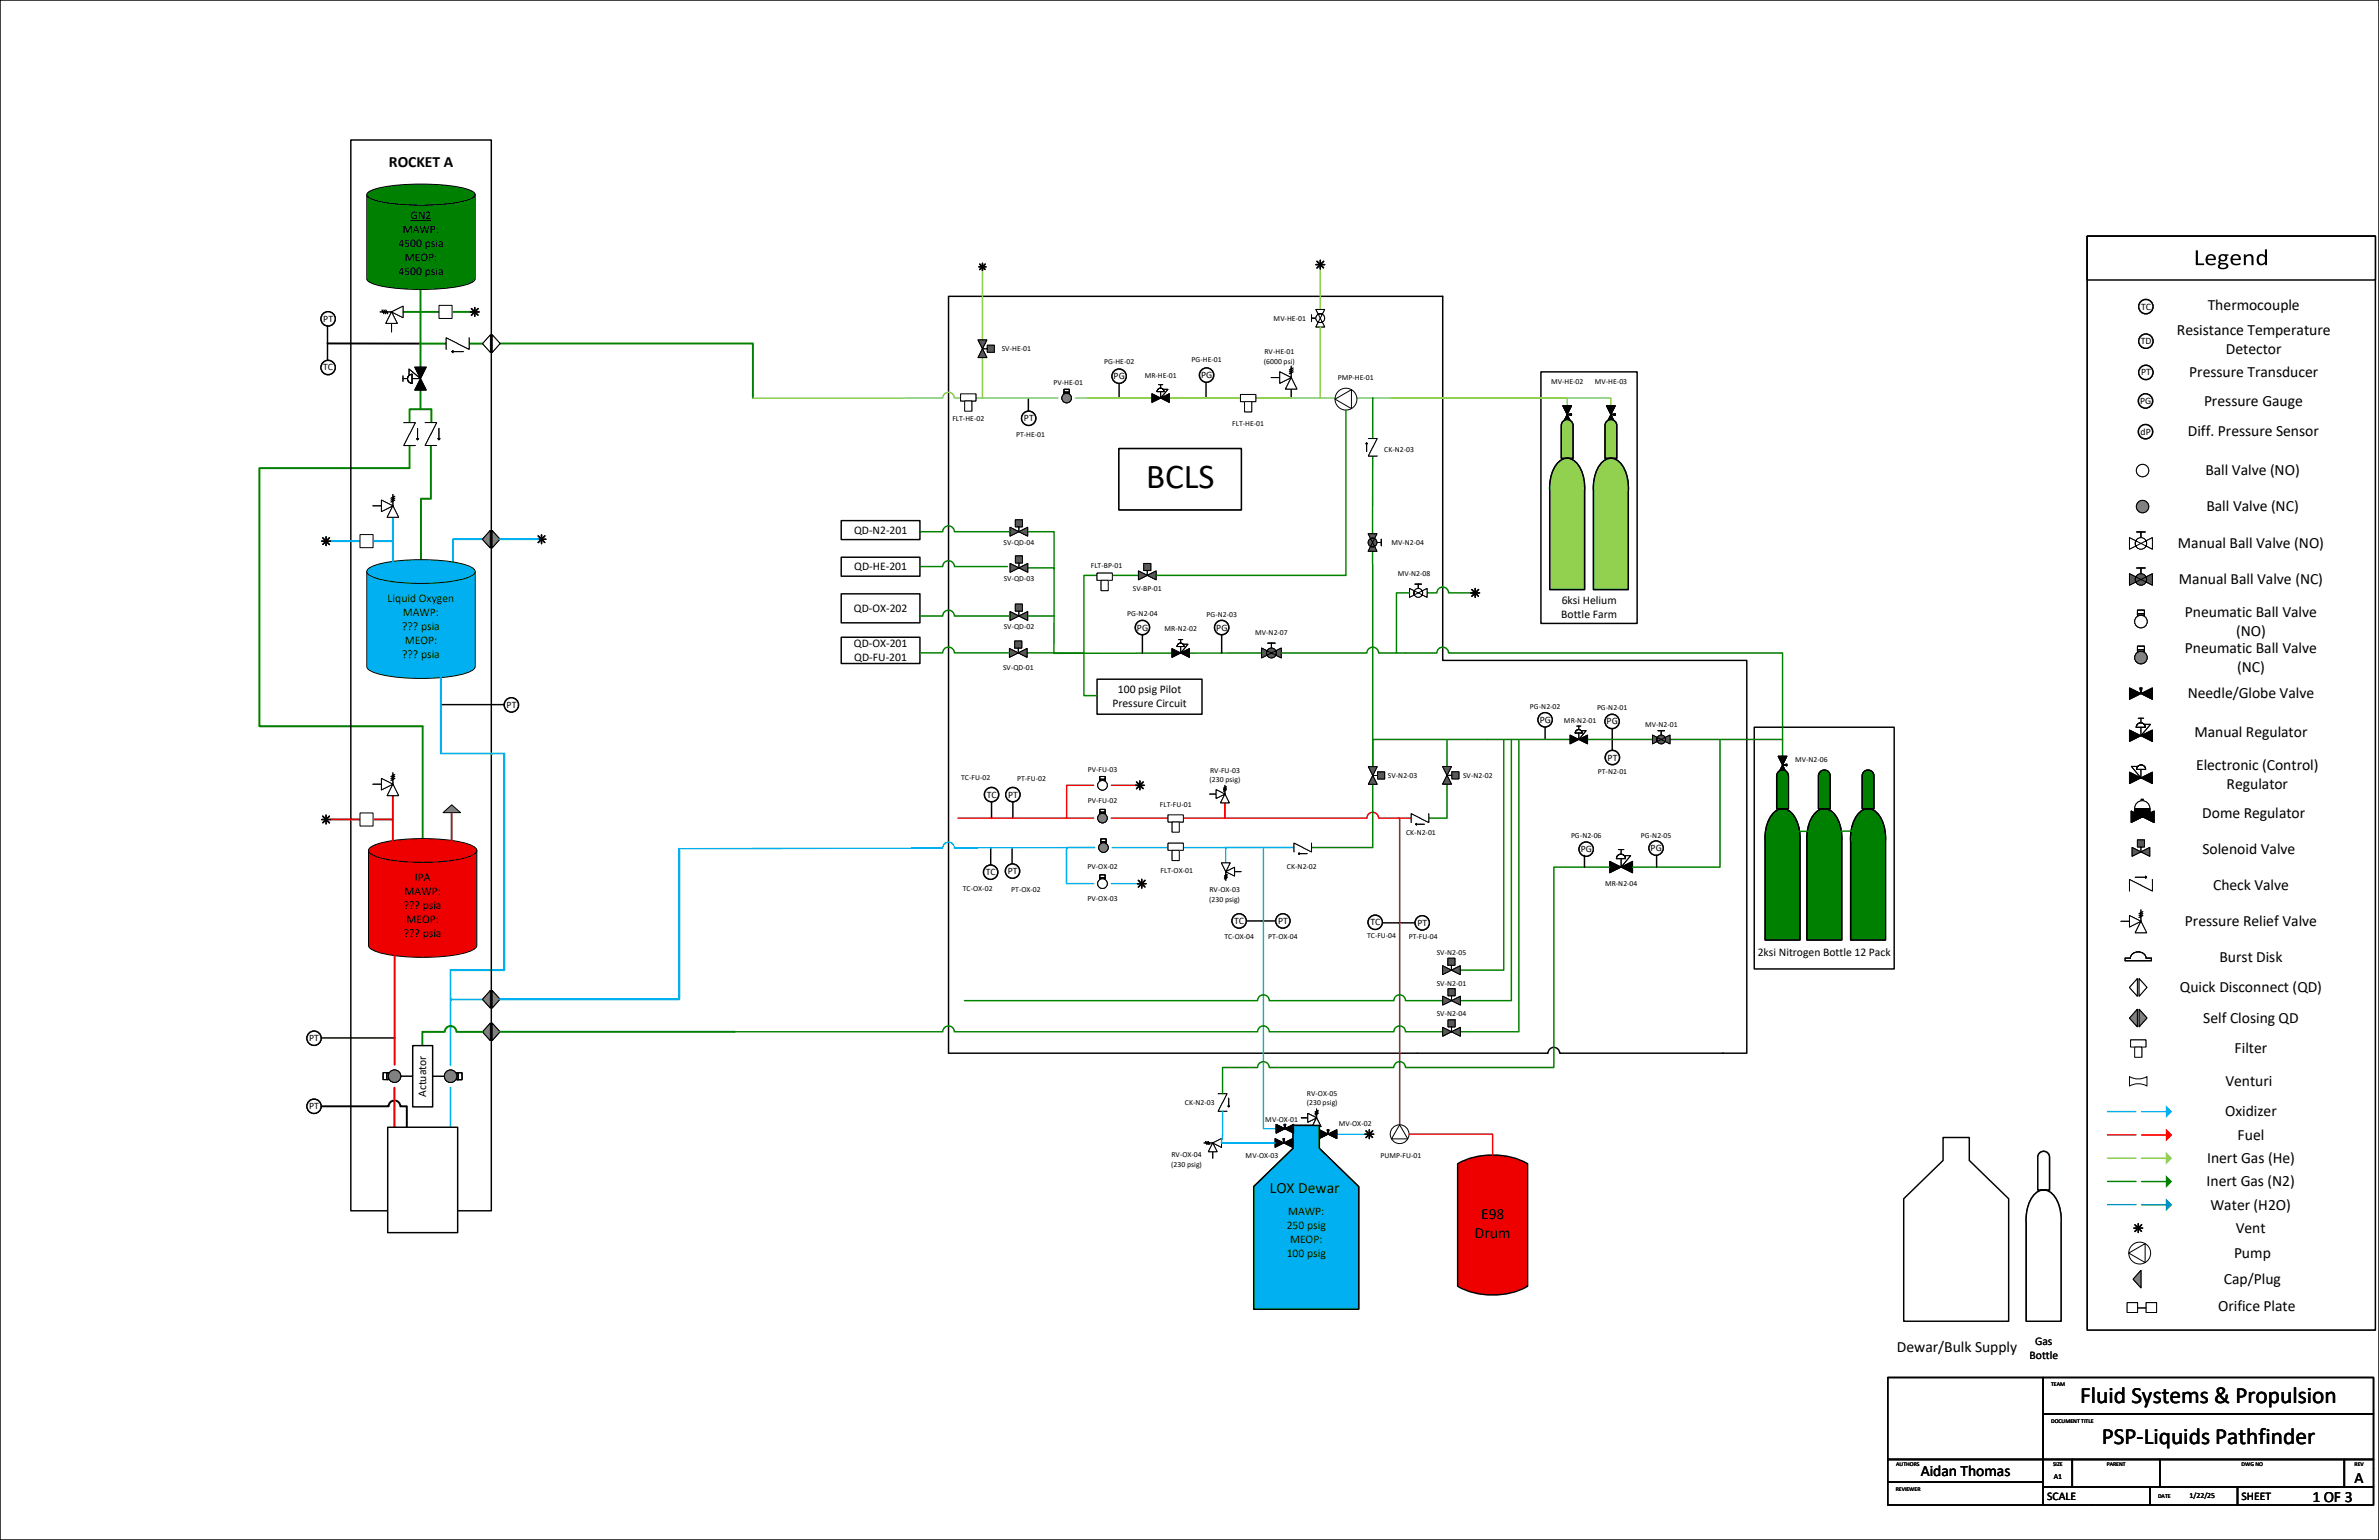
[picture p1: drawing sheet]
<svg xmlns="http://www.w3.org/2000/svg" width="432mm" height="279mm" viewBox="0 0 432 279" stroke-linecap="round" stroke-linejoin="round" font-family="sans-serif">
<defs><g id="words">
<text font-size="6.3" x="208" y="88.5">BCLS</text>
<g font-size="4.2">
<text x="377.6" y="254.5">Fluid Systems &amp; Propulsion</text>
<text x="381.5" y="262">PSP-Liquids Pathfinder</text>
</g>
<g font-size="2.8">
<text x="70.6" y="30.3">ROCKET A</text>
<text x="400.7" y="56.2">Thermocouple</text>
<text x="395.1" y="60.7">Resistance Temperature</text>
<text x="404" y="64.1">Detector</text>
<text x="397.4" y="68.4">Pressure Transducer</text>
<text x="400" y="73.6">Pressure Gauge</text>
<text x="397.1" y="79.1">Diff. Pressure Sensor</text>
<text x="400.3" y="86.2">Ball Valve (NO)</text>
<text x="400.5" y="92.8">Ball Valve (NC)</text>
<text x="395.3" y="99.4">Manual Ball Valve (NO)</text>
<text x="395.5" y="106">Manual Ball Valve (NC)</text>
<text x="396.6" y="111.9">Pneumatic Ball Valve</text>
<text x="396.6" y="118.5">Pneumatic Ball Valve</text>
<text x="405.9" y="115.3">(NO)</text>
<text x="406" y="121.9">(NC)</text>
<text x="397.1" y="126.7">Needle/Globe Valve</text>
<text x="398.3" y="133.8">Manual Regulator</text>
<text x="398.6" y="139.7">Electronic (Control)</text>
<text x="404.1" y="143.1">Regulator</text>
<text x="399.7" y="148.4">Dome Regulator</text>
<text x="399.8" y="154.9">Solenoid Valve</text>
<text x="401.7" y="161.5">Check Valve</text>
<text x="396.6" y="168">Pressure Relief Valve</text>
<text x="402.8" y="174.5">Burst Disk</text>
<text x="395.7" y="180">Quick Disconnect (QD)</text>
<text x="399.9" y="185.6">Self Closing QD</text>
<text x="405.6" y="191.1">Filter</text>
<text x="403.9" y="197.1">Venturi</text>
<text x="403.9" y="202.5">Oxidizer</text>
<text x="406.1" y="206.8">Fuel</text>
<text x="400.5" y="215.2">Inert Gas (N2)</text>
<text x="400.6" y="211">Inert Gas (He)</text>
<text x="230.5" y="216.4">LOX Dewar</text>
<text x="268.8" y="221.1">E98</text>
<text x="401.2" y="219.4">Water (H2O)</text>
<text x="267.7" y="224.5">Drum</text>
<text x="405.8" y="223.7">Vent</text>
<text x="403.7" y="233">Cap/Plug</text>
<text x="405.5" y="228.2">Pump</text>
<text x="402.6" y="237.8">Orifice Plate</text>
<text x="344.3" y="245.4">Dewar/Bulk Supply</text>
<text x="348.6" y="267.9">Aidan Thomas</text>
<text x="427.4" y="269">A</text>
<text x="419.7" y="272.4">1 OF 3</text>
</g>
<g font-size="2.1">
<text x="74.5" y="39.8">GN2</text>
<text x="72.3" y="44.9">4500 psia</text>
<text x="73.1" y="42.3">MAWP:</text>
<text x="73.5" y="47.4">MEOP:</text>
<text x="72.3" y="49.9">4500 psia</text>
<text x="155" y="96.8">QD-N2-201</text>
<text x="155" y="103.5">QD-HE-201</text>
<text x="70.4" y="109.2">Liquid Oxygen</text>
<text x="73.1" y="111.7">MAWP:</text>
<text x="155" y="111">QD-OX-202</text>
<text x="283.4" y="112.1">Bottle Farm</text>
<text x="283.5" y="109.5">6ksi Helium</text>
<text x="73" y="114.2">??? psia</text>
<text x="73" y="119.3">??? psia</text>
<text x="73.5" y="116.8">MEOP:</text>
<text x="155" y="117.4">QD-OX-201</text>
<text x="155.1" y="119.9">QD-FU-201</text>
<text x="202.9" y="125.8">100 psig Pilot</text>
<text x="201.9" y="128.3">Pressure Circuit</text>
<text x="75.3" y="159.8">IPA</text>
<text x="73.3" y="164.8">??? psia</text>
<text x="73.4" y="162.3">MAWP:</text>
<text x="73.8" y="167.4">MEOP:</text>
<text x="73.3" y="169.9">??? psia</text>
<text x="319" y="173.5">2ksi Nitrogen Bottle 12 Pack</text>
<text x="77.4" y="199.1" transform="rotate(-90 77.4 199.1)">Actuator</text>
<text x="233.8" y="220.5">MAWP:</text>
<text x="233.5" y="223">250 psig</text>
<text x="234.1" y="225.5">MEOP:</text>
<text x="233.5" y="228.1">100 psig</text>
<text x="369.4" y="244.1">Gas</text>
<text x="368.3" y="246.6">Bottle</text>
<text x="371.6" y="272.2">SCALE</text>
<text x="406.9" y="272.2">SHEET</text>
</g>
<g font-size="1.8">
<text x="58.7" y="58.4">PT</text>
<text x="388.6" y="56.2">TC</text>
<text x="388.6" y="62.4">TD</text>
<text x="58.7" y="67.2">TC</text>
<text x="202.1" y="68.8">PG</text>
<text x="218" y="68.6">PG</text>
<text x="388.6" y="68.1">PT</text>
<text x="185.8" y="76.4">PT</text>
<text x="388.4" y="73.3">PG</text>
<text x="388.5" y="78.9">dP</text>
<text x="206.4" y="114.4">PG</text>
<text x="220.8" y="114.4">PG</text>
<text x="91.9" y="128.4">PT</text>
<text x="279.5" y="131.1">PG</text>
<text x="291.6" y="131.4">PG</text>
<text x="291.8" y="138">PT</text>
<text x="179.1" y="144.7">TC</text>
<text x="183" y="144.7">PT</text>
<text x="286.9" y="154.6">PG</text>
<text x="299.6" y="154.4">PG</text>
<text x="178.9" y="158.8">TC</text>
<text x="182.9" y="158.6">PT</text>
<text x="224" y="167.6">TC</text>
<text x="232" y="167.6">PT</text>
<text x="248.7" y="167.9">TC</text>
<text x="257.3" y="168">PT</text>
<text x="56.1" y="188.9">PT</text>
<text x="56.1" y="201.3">PT</text>
</g>
<g font-size="1.4">
<text x="231.2" y="58.2">MV-HE-01</text>
<text x="181.8" y="63.7">SV-HE-01</text>
<text x="200.4" y="66">PG-HE-02</text>
<text x="216.3" y="65.8">PG-HE-01</text>
<text x="229.4" y="66">(6000 psi)</text>
<text x="229.5" y="64.3">RV-HE-01</text>
<text x="191.2" y="69.9">PV-HE-01</text>
<text x="207.8" y="68.6">MR-HE-01</text>
<text x="242.8" y="68.9">PMP-HE-01</text>
<text x="281.5" y="69.7">MV-HE-02</text>
<text x="289.5" y="69.7">MV-HE-03</text>
<text x="172.9" y="76.4">FLT-HE-02</text>
<text x="223.7" y="77.2">FLT-HE-01</text>
<text x="184.4" y="79.2">PT-HE-01</text>
<text x="251.2" y="82">CK-N2-03</text>
<text x="182.2" y="98.9">SV-QD-04</text>
<text x="252.5" y="98.9">MV-N2-04</text>
<text x="182.2" y="105.4">SV-QD-03</text>
<text x="198" y="103.1">FLT-BP-01</text>
<text x="205.6" y="107.2">SV-BP-01</text>
<text x="253.7" y="104.4">MV-N2-08</text>
<text x="204.6" y="111.8">PG-N2-04</text>
<text x="219" y="111.9">PG-N2-03</text>
<text x="182.2" y="114.2">SV-QD-02</text>
<text x="211.4" y="114.4">MR-N2-02</text>
<text x="227.8" y="115.1">MV-N2-07</text>
<text x="182.1" y="121.5">SV-QD-01</text>
<text x="277.7" y="128.7">PG-N2-02</text>
<text x="283.9" y="131.2">MR-N2-01</text>
<text x="289.9" y="128.8">PG-N2-01</text>
<text x="298.6" y="131.8">MV-N2-01</text>
<text x="174.5" y="141.5">TC-FU-02</text>
<text x="184.6" y="141.7">PT-FU-02</text>
<text x="197.4" y="140.1">PV-FU-03</text>
<text x="219.5" y="142">(230 psig)</text>
<text x="219.6" y="140.3">RV-FU-03</text>
<text x="251.9" y="141.2">SV-N2-03</text>
<text x="265.5" y="141.1">SV-N2-02</text>
<text x="290" y="140.4">PT-N2-01</text>
<text x="325.8" y="138.2">MV-N2-06</text>
<text x="197.4" y="145.7">PV-FU-02</text>
<text x="210.5" y="146.4">FLT-FU-01</text>
<text x="255.2" y="151.4">CK-N2-01</text>
<text x="285.2" y="152.1">PG-N2-06</text>
<text x="297.8" y="152.1">PG-N2-05</text>
<text x="174.8" y="161.7">TC-OX-02</text>
<text x="183.6" y="161.8">PT-OX-02</text>
<text x="197.4" y="157.6">PV-OX-02</text>
<text x="210.7" y="158.4">FLT-OX-01</text>
<text x="219.5" y="161.9">RV-OX-03</text>
<text x="233.6" y="157.6">CK-N2-02</text>
<text x="291.3" y="160.7">MR-N2-04</text>
<text x="197.4" y="163.6">PV-OX-03</text>
<text x="219.5" y="163.6">(230 psig)</text>
<text x="222.2" y="170.3">TC-OX-04</text>
<text x="230.2" y="170.3">PT-OX-04</text>
<text x="248.1" y="170.3">TC-FU-04</text>
<text x="255.7" y="170.3">PT-FU-04</text>
<text x="260.8" y="173.2">SV-N2-05</text>
<text x="260.8" y="178.8">SV-N2-01</text>
<text x="260.8" y="184.4">SV-N2-04</text>
<text x="215.1" y="200.5">CK-N2-03</text>
<text x="229.7" y="203.6">MV-OX-01</text>
<text x="237.2" y="200.5">(230 psig)</text>
<text x="237.2" y="198.8">RV-OX-05</text>
<text x="212.6" y="209.9">RV-OX-04</text>
<text x="243" y="204.2">MV-OX-02</text>
<text x="212.6" y="211.6">(230 psig)</text>
<text x="226.1" y="210">MV-OX-03</text>
<text x="250.6" y="210">PUMP-FU-01</text>
<text x="372.8" y="268.4">A1</text>
<text x="397.4" y="271.9">1/22/25</text>
</g>
<g font-size="1.1">
<text x="372.3" y="251.5">TEAM</text>
<text x="372.3" y="258.1">DOCUMENT TITLE</text>
<text x="344.2" y="266">AUTHORS</text>
<text x="372.6" y="266">SIZE</text>
<text x="382.4" y="266">PARENT</text>
<text x="406.9" y="266">DWG NO</text>
<text x="427.4" y="266">REV</text>
<text x="344.1" y="270.5">REVIEWER</text>
<text x="391.7" y="271.8">DATE</text>
</g>
</g></defs>
<path d="M0 0h431.8v279.4h-431.8z" fill="none" stroke="#000" stroke-width=".26"/>
<path d="M59.4 62.3h16.9" fill="none" stroke="#000" stroke-width=".35"/>
<path d="M378.8 42.9h52.3v198.4h-52.3z" fill-rule="evenodd" fill="#fff"/>
<path d="M378.8 42.9h52.3v198.4h-52.3z" fill="none" stroke="#000" stroke-width=".26"/>
<path d="M378.8 42.9h52.3v7.9h-52.3z" fill-rule="evenodd" fill="#fff"/>
<path d="M378.8 42.9h52.3v7.9h-52.3z" fill="none" stroke="#000" stroke-width=".26"/>
<path d="M398.6 45.5h.3v2.3h1.1v.3l-1.4-.1zM400.6 46.4a.9 .9 0 0 1 1.1-.3 .9 .9 0 0 1 .4 1.1h-1.4a.8 .8 0 0 0 1.3 .5l.1 .2a1.17 1.17 0 0 1-1.8-.5v-.5zM400.9 46.5l-.2 .4h1.1a.55 .55 0 0 0-.3-.5 .55 .55 0 0 0-.6 .1zM402.9 46.3l.4-.2 1.2 .1-.1 .2h-.3a.74 .74 0 0 1-.1 .9 .74 .74 0 0 1-1 .1v.2l.8 .1a.57 .57 0 0 1 .7 .6 .57 .57 0 0 1-.7 .5 .86 .86 0 0 1-1.2-.5v-.1a.32 .32 0 0 0 .2-.3 .32 .32 0 0 0-.2-.3l.2-.4a.64 .64 0 0 1 .1-.9zM403 46.7a.45 .45 0 0 0 .9 0 .45 .45 0 0 0-.9 0zM403 48.1l-.1 .1a.59 .59 0 0 0 .6 .4 .59 .59 0 0 0 .6-.5l-.4-.1zM405.1 46.4a.9 .9 0 0 1 1.1-.3 .9 .9 0 0 1 .5 1.1h-1.5a.8 .8 0 0 0 1.3 .5l.1 .2a1.17 1.17 0 0 1-1.7-.5v-.5zM405.4 46.5l-.2 .4h1.1a.55 .55 0 0 0-.3-.5 .55 .55 0 0 0-.6 .1zM407.3 46.2h.3v.2a.77 .77 0 0 1 .9-.3 .77 .77 0 0 1 .5 .8v1.2h-.3v-1.1a.52 .52 0 0 0-.5-.6 .52 .52 0 0 0-.6 .4v1.3h-.3zM409.8 46.4a.87 .87 0 0 1 1.3 0v-1.1l.3-.1 .1 2.9h-.3l-.1-.3a.89 .89 0 0 1-1.1 .2 .89 .89 0 0 1-.4-1.1zM410.2 46.5a.71 .71 0 0 0-.2 .9 .71 .71 0 0 0 .8 .4l.3-.3v-.8l-.4-.3z" fill="#000"/>
<path d="M378.8 42.9h52.3v198.4h-52.3z" fill-rule="evenodd" fill="#fff"/>
<path d="M378.8 42.9h52.3v198.4h-52.3z" fill="none" stroke="#000" stroke-width=".26"/>
<path d="M378.8 42.9h52.3v7.9h-52.3z" fill-rule="evenodd" fill="#fff"/>
<path d="M378.8 42.9h52.3v7.9h-52.3zM72.7 195.3h2.2M78.5 195.3h2.2" fill="none" stroke="#000" stroke-width=".26"/>
<path d="M398.6 45.5h.3v2.3h1.1v.3l-1.4-.1zM400.6 46.4a.9 .9 0 0 1 1.1-.3 .9 .9 0 0 1 .4 1.1h-1.4a.8 .8 0 0 0 1.3 .5l.1 .2a1.17 1.17 0 0 1-1.8-.5v-.5zM400.9 46.5l-.2 .4h1.1a.55 .55 0 0 0-.3-.5 .55 .55 0 0 0-.6 .1zM402.9 46.3l.4-.2 1.2 .1-.1 .2h-.3a.74 .74 0 0 1-.1 .9 .74 .74 0 0 1-1 .1v.2l.8 .1a.57 .57 0 0 1 .7 .6 .57 .57 0 0 1-.7 .5 .86 .86 0 0 1-1.2-.5v-.1a.32 .32 0 0 0 .2-.3 .32 .32 0 0 0-.2-.3l.2-.4a.64 .64 0 0 1 .1-.9zM403 46.7a.45 .45 0 0 0 .9 0 .45 .45 0 0 0-.9 0zM403 48.1l-.1 .1a.59 .59 0 0 0 .6 .4 .59 .59 0 0 0 .6-.5l-.4-.1zM405.1 46.4a.9 .9 0 0 1 1.1-.3 .9 .9 0 0 1 .5 1.1h-1.5a.8 .8 0 0 0 1.3 .5l.1 .2a1.17 1.17 0 0 1-1.7-.5v-.5zM405.4 46.5l-.2 .4h1.1a.55 .55 0 0 0-.3-.5 .55 .55 0 0 0-.6 .1zM407.3 46.2h.3v.2a.77 .77 0 0 1 .9-.3 .77 .77 0 0 1 .5 .8v1.2h-.3v-1.1a.52 .52 0 0 0-.5-.6 .52 .52 0 0 0-.6 .4v1.3h-.3zM409.8 46.4a.87 .87 0 0 1 1.3 0v-1.1l.3-.1 .1 2.9h-.3l-.1-.3a.89 .89 0 0 1-1.1 .2 .89 .89 0 0 1-.4-1.1zM410.2 46.5a.71 .71 0 0 0-.2 .9 .71 .71 0 0 0 .8 .4l.3-.3v-.8l-.4-.3z" fill="#000"/>
<path d="M76.3 48.2v18.4M78.2 80.8v9.7h-1.8v11" fill="none" stroke="#008000" stroke-width=".35"/>
<g fill="none" stroke="#000" stroke-width=".25">
<path d="M342.6 249.9h28.2v14.9h-28.2zM370.8 249.9h60v6.6h-60zM370.8 256.5h60v8.3h-60zM342.6 264.8h28.2v4.1h-28.2zM342.6 268.9h28.2v4.1h-28.2zM370.8 264.8h5.3v4.9h-5.3zM370.8 269.7h19.4v3.3h-19.4zM376.1 266.4v-1.6h15.9v1.6M376.1 266.4v3.3h15.9v-3.3M390.2 269.7h15.9v3.3h-15.9zM392 266.4v-1.6h33.5v1.6M392 266.4v3.3h33.5v-3.3"/>
<path d="M406.1 269.7h24.7v3.3h-24.7zM425.5 264.8h5.3v4.9h-5.3z"/>
</g>
<g fill="#000">
<path d="M386.5 132.4v2.1l4.2-2.1v2.1z" fill-rule="evenodd"/>
<path d="M386.5 132.4v2.1l4.2-2.1v2.1z" fill-rule="evenodd"/>
</g>
<path d="M388 117.2h1.2v1h-1.2zM388 117.9h1.2v.3h-1.2zM388.6 118.2v.6M386.5 132.4v2.1l4.2-2.1v2.1zM388 131.4a.82 .82 0 0 1 .9-.2 .82 .82 0 0 1 .5 .8h-1.7zM388.1 130.3h1M388.6 130.3v.8M389.2 131.4h1.1l-1.7 2.1v-1.5" fill="none" stroke="#000" stroke-width=".18"/>
<circle cx="388.6" cy="119.3" r="1.12" fill="#7f7f7f"/>
<circle cx="388.6" cy="119.3" r="1.12" fill="none" stroke="#000" stroke-width=".18"/>
<circle cx="388.6" cy="119.3" r="1.12" fill="#7f7f7f"/>
<g fill="none" stroke="#000" stroke-width=".18">
<path d="M388 117.2h1.2v1h-1.2zM388 117.9h1.2v.3h-1.2zM388.6 118.2v.6"/>
<circle cx="388.6" cy="119.3" r="1.12"/>
</g>
<circle cx="388.6" cy="119.3" r="1.12" fill="#7f7f7f"/>
<g fill="none" stroke="#000" stroke-width=".18">
<path d="M388 110.7h1.2v.9h-1.2zM388 111.3h1.2v.4h-1.2zM388.6 111.7v.5"/>
<circle cx="388.6" cy="119.3" r="1.12"/>
</g>
<circle cx="388.6" cy="112.8" r="1.12" fill="#fff"/>
<circle cx="388.6" cy="112.8" r="1.12" fill="none" stroke="#000" stroke-width=".18"/>
<circle cx="388.6" cy="112.8" r="1.12" fill="#fff"/>
<g fill="none" stroke="#000" stroke-width=".18">
<path d="M388 110.7h1.2v.9h-1.2zM388 111.3h1.2v.4h-1.2zM388.6 111.7v.5"/>
<circle cx="388.6" cy="112.8" r="1.12"/>
</g>
<circle cx="388.6" cy="112.8" r="1.12" fill="#fff"/>
<g fill="none" stroke="#000" stroke-width=".18">
<path d="M387.8 103h1.6M388.6 103v1.5"/>
<circle cx="388.6" cy="112.8" r="1.12"/>
</g>
<path d="M386.5 104.1v2.1l1.2-.6-.1-.6 .1-.3zM389.5 104.7l1.2-.6v2.1l-1.2-.6 .1-.3zM387.6 105.1a1.04 1.04 0 0 1 2 0 1.04 1.04 0 0 1-2 0z" fill-rule="evenodd" fill="#595959"/>
<g fill="none" stroke="#000" stroke-width=".18">
<path d="M386.5 104.1l1.2 .6-.1 .3 .1 .6-1.2 .6zM387.7 104.7l1.8 .9M387.8 103h1.6M388.6 103v1.5M389.5 104.7l1.2-.6v2.1l-1.2-.6 .1-.3zM389.5 104.7l-1.8 .9"/>
<circle cx="388.6" cy="105.1" r="1.04"/>
</g>
<path d="M386.5 104.1v2.1l1.2-.6-.1-.6 .1-.3zM389.5 104.7l1.2-.6v2.1l-1.2-.6 .1-.3zM387.6 105.1a1.04 1.04 0 0 1 2 0 1.04 1.04 0 0 1-2 0z" fill-rule="evenodd" fill="#595959"/>
<g fill="none" stroke="#000" stroke-width=".18">
<path d="M387.8 96.5h1.6M388.6 96.5v1.4M386.5 104.1l1.2 .6-.1 .3 .1 .6-1.2 .6zM387.7 104.7l1.8 .9M389.5 104.7l1.2-.6v2.1l-1.2-.6 .1-.3zM389.5 104.7l-1.8 .9"/>
<circle cx="388.6" cy="105.1" r="1.04"/>
</g>
<path d="M386.5 97.6v2l1.2-.5-.1-.7 .1-.3zM389.5 98.1l1.2-.5v2l-1.2-.5 .1-.3zM387.6 98.6a1.04 1.04 0 0 1 2 0 1.04 1.04 0 0 1-2 0z" fill-rule="evenodd" fill="#fff"/>
<g fill="none" stroke="#000" stroke-width=".18">
<path d="M386.5 97.6l1.2 .5-.1 .3 .1 .7-1.2 .5zM387.7 98.1l1.8 1M387.8 96.5h1.6M388.6 96.5v1.4M389.5 98.1l1.2-.5v2l-1.2-.5 .1-.3zM389.5 98.1l-1.8 1"/>
<circle cx="388.6" cy="98.6" r="1.04"/>
</g>
<path d="M386.5 97.6v2l1.2-.5-.1-.7 .1-.3zM389.5 98.1l1.2-.5v2l-1.2-.5 .1-.3zM387.6 98.6a1.04 1.04 0 0 1 2 0 1.04 1.04 0 0 1-2 0z" fill-rule="evenodd" fill="#fff"/>
<g fill="none" stroke="#000" stroke-width=".18">
<path d="M386.5 97.6l1.2 .5-.1 .3 .1 .7-1.2 .5zM387.7 98.1l1.8 1M389.5 98.1l1.2-.5v2l-1.2-.5 .1-.3zM389.5 98.1l-1.8 1M386.5 124.8l4.2 2.1v-2.1l-4.2 2.1zM388.4 124.8h.4l-.2 1z"/>
<circle cx="388.6" cy="98.6" r="1.04"/>
</g>
<g fill="#000">
<path d="M388.4 124.8h.4l-.2 1z"/>
<path d="M386.5 124.8l4.2 2.1v-2.1l-4.2 2.1z" fill-rule="evenodd"/>
<path d="M386.5 124.8l4.2 2.1v-2.1l-4.2 2.1z" fill-rule="evenodd"/>
</g>
<path d="M386.5 159.6l4.2 2v-2l-4.2 2z" fill-rule="evenodd" fill="#fff"/>
<path d="M387.6 159.2h2M389.4 158.9l.2 .3-.2 .2M390.7 159.6v2l-4.2-2v2" fill="none" stroke="#000" stroke-width=".18"/>
<path d="M386.5 159.6l4.2 2v-2l-4.2 2z" fill-rule="evenodd" fill="#fff"/>
<path d="M387.6 159.2h2M389.4 158.9l.2 .3-.2 .2M390.7 159.6v2l-4.2-2v2M385 167.1h1.5" fill="none" stroke="#000" stroke-width=".18"/>
<path d="M386.5 166.1l2.1 1 1 2.1h-2l1-2.1-2.1 1.1z" fill-rule="evenodd" fill="#fff"/>
<path d="M385 167.1h1.5M386.5 166.1l2.1 1 1 2.1h-2l1-2.1-2.1 1.1zM388.6 165.1v2M388.9 166.1l-.7 .4M388.9 165.8l-.7 .3M388.9 165.4l-.7 .4" fill="none" stroke="#000" stroke-width=".18"/>
<path d="M386.5 166.1l2.1 1 1 2.1h-2l1-2.1-2.1 1.1z" fill-rule="evenodd" fill="#fff"/>
<path d="M386.5 166.1l2.1 1 1 2.1h-2l1-2.1-2.1 1.1zM388.6 165.1v2M388.9 166.1l-.7 .4M388.9 165.8l-.7 .3M388.9 165.4l-.7 .4" fill="none" stroke="#000" stroke-width=".18"/>
<path d="M388.3 177.6l1.4 1.5-1.4 1.6z" fill="#fff"/>
<path d="M388.3 177.6l1.4 1.5-1.4 1.6z" fill="none" stroke="#000" stroke-width=".18"/>
<path d="M387.9 177.6v3.1l-1.4-1.5z" fill="#fff"/>
<path d="M387.9 177.6v3.1l-1.4-1.5z" fill="none" stroke="#000" stroke-width=".18"/>
<path d="M388.3 177.6l1.4 1.5-1.4 1.6z" fill="#fff"/>
<path d="M388.3 177.6l1.4 1.5-1.4 1.6z" fill="none" stroke="#000" stroke-width=".18"/>
<path d="M387.9 177.6v3.1l-1.4-1.5z" fill="#fff"/>
<path d="M387.9 177.6v3.1l-1.4-1.5z" fill="none" stroke="#000" stroke-width=".18"/>
<path d="M388.3 183.1l1.4 1.6-1.4 1.6z" fill="#7f7f7f"/>
<path d="M388.3 183.1l1.4 1.6-1.4 1.6z" fill="none" stroke="#000" stroke-width=".18"/>
<path d="M387.9 183.1v3.2l-1.4-1.6z" fill="#7f7f7f"/>
<path d="M387.9 183.1v3.2l-1.4-1.6z" fill="none" stroke="#000" stroke-width=".18"/>
<path d="M388.3 183.1l1.4 1.6-1.4 1.6z" fill="#7f7f7f"/>
<path d="M388.3 183.1l1.4 1.6-1.4 1.6z" fill="none" stroke="#000" stroke-width=".18"/>
<path d="M387.9 183.1v3.2l-1.4-1.6z" fill="#7f7f7f"/>
<path d="M387.9 183.1v3.2l-1.4-1.6z" fill="none" stroke="#000" stroke-width=".18"/>
<path d="M386.7 188.7h2.8v1.3h-2.8z" fill-rule="evenodd" fill="#fff"/>
<path d="M386.7 188.7h2.8v1.3h-2.8z" fill="none" stroke="#000" stroke-width=".18"/>
<path d="M387.5 190h1.2v1.8h-1.2z" fill-rule="evenodd" fill="#fff"/>
<path d="M387.5 190h1.2v1.8h-1.2z" fill="none" stroke="#000" stroke-width=".18"/>
<path d="M386.7 188.7h2.8v1.3h-2.8z" fill-rule="evenodd" fill="#fff"/>
<path d="M386.7 188.7h2.8v1.3h-2.8z" fill="none" stroke="#000" stroke-width=".18"/>
<path d="M387.5 190h1.2v1.8h-1.2z" fill-rule="evenodd" fill="#fff"/>
<path d="M387.5 190h1.2v1.8h-1.2z" fill="none" stroke="#000" stroke-width=".18"/>
<circle cx="389.5" cy="67.6" r="1.29" fill="#fff"/>
<circle cx="389.5" cy="67.6" r="1.29" fill="none" stroke="#000" stroke-width=".26"/>
<circle cx="389.5" cy="67.6" r="1.29" fill="#fff"/>
<circle cx="389.5" cy="67.6" r="1.29" fill="none" stroke="#000" stroke-width=".26"/>
<circle cx="389.5" cy="55.6" r="1.29" fill="#fff"/>
<circle cx="389.5" cy="55.6" r="1.29" fill="none" stroke="#000" stroke-width=".26"/>
<circle cx="389.5" cy="55.6" r="1.29" fill="#fff"/>
<g fill="none" stroke="#000" stroke-width=".26">
<path d="M387.3 222.8h1.6M387.5 222.2l1.2 1.2M388.1 222v1.6M388.7 222.2l-1.2 1.2"/>
<circle cx="389.5" cy="55.6" r="1.29"/>
</g>
<path d="M387.9 152.4h1.3v1.3h-1.3z" fill-rule="evenodd" fill="#595959"/>
<path d="M387.9 152.4h1.3v1.3h-1.3zM388.6 153.7v.9" fill="none" stroke="#000" stroke-width=".18"/>
<path d="M387 153.8l3.2 1.6v-1.6l-3.2 1.6z" fill-rule="evenodd" fill="#595959"/>
<path d="M387 153.8l3.2 1.6v-1.6l-3.2 1.6z" fill="none" stroke="#000" stroke-width=".18"/>
<path d="M387.9 152.4h1.3v1.3h-1.3z" fill-rule="evenodd" fill="#595959"/>
<path d="M387.9 152.4h1.3v1.3h-1.3zM388.6 153.7v.9" fill="none" stroke="#000" stroke-width=".18"/>
<path d="M387 153.8l3.2 1.6v-1.6l-3.2 1.6z" fill-rule="evenodd" fill="#595959"/>
<path d="M387 153.8l3.2 1.6v-1.6l-3.2 1.6z" fill="none" stroke="#000" stroke-width=".18"/>
<path d="M386.5 195.3a3.2 3.2 0 0 0 3.2 0v1.7a3.2 3.2 0 0 0-3.2 0z" fill-rule="evenodd" fill="#fff"/>
<path d="M386.5 195.3a3.2 3.2 0 0 0 3.2 0v1.7a3.2 3.2 0 0 0-3.2 0z" fill="none" stroke="#000" stroke-width=".18"/>
<circle cx="389.4" cy="72.7" r="1.29" fill="#fff"/>
<circle cx="389.4" cy="72.7" r="1.29" fill="none" stroke="#000" stroke-width=".26"/>
<circle cx="389.4" cy="72.7" r="1.29" fill="#fff"/>
<circle cx="389.4" cy="72.7" r="1.29" fill="none" stroke="#000" stroke-width=".26"/>
<circle cx="388.4" cy="227.3" r="1.99" fill="#fff"/>
<circle cx="388.4" cy="227.3" r="1.99" fill="none" stroke="#000" stroke-width=".18"/>
<path d="M386.4 227.3l3-1.7v3.5z" fill="#fff"/>
<path d="M385.7 173.8h1a1.47 1.47 0 0 1 1.4-1.1 1.47 1.47 0 0 1 1.4 1.1h1v.5h-4.8zM386.4 227.3l3-1.7v3.5z" fill="none" stroke="#000" stroke-width=".18"/>
<circle cx="389.4" cy="78.3" r="1.29" fill="#fff"/>
<circle cx="389.4" cy="78.3" r="1.29" fill="none" stroke="#000" stroke-width=".26"/>
<circle cx="389.4" cy="78.3" r="1.29" fill="#fff"/>
<circle cx="389.4" cy="78.3" r="1.29" fill="none" stroke="#000" stroke-width=".26"/>
<path d="M388.6 230.5v3.2l-1.4-1.6z" fill="#7f7f7f"/>
<path d="M388.6 230.5v3.2l-1.4-1.6z" fill="none" stroke="#000" stroke-width=".18"/>
<path d="M388.6 230.5v3.2l-1.4-1.6z" fill="#7f7f7f"/>
<path d="M388.6 230.5v3.2l-1.4-1.6z" fill="none" stroke="#000" stroke-width=".18"/>
<path d="M386.1 236.3h1.9v1.8h-1.9z" fill-rule="evenodd" fill="#fff"/>
<path d="M386.1 236.3h1.9v1.8h-1.9z" fill="none" stroke="#000" stroke-width=".18"/>
<path d="M389.5 236.3h1.9v1.8h-1.9z" fill-rule="evenodd" fill="#fff"/>
<path d="M388 237.3h1.5M389.5 236.3h1.9v1.8h-1.9z" fill="none" stroke="#000" stroke-width=".18"/>
<path d="M386.1 236.3h1.9v1.8h-1.9z" fill-rule="evenodd" fill="#fff"/>
<path d="M386.1 236.3h1.9v1.8h-1.9z" fill="none" stroke="#000" stroke-width=".18"/>
<path d="M389.5 236.3h1.9v1.8h-1.9z" fill-rule="evenodd" fill="#fff"/>
<path d="M388 237.3h1.5M389.5 236.3h1.9v1.8h-1.9z" fill="none" stroke="#000" stroke-width=".18"/>
<circle cx="389.5" cy="61.9" r="1.29" fill="#fff"/>
<circle cx="389.5" cy="61.9" r="1.29" fill="none" stroke="#000" stroke-width=".26"/>
<circle cx="389.5" cy="61.9" r="1.29" fill="#fff"/>
<circle cx="389.5" cy="61.9" r="1.29" fill="none" stroke="#000" stroke-width=".26"/>
<circle cx="388.9" cy="91.9" r="1.12" fill="#7f7f7f"/>
<circle cx="388.9" cy="91.9" r="1.12" fill="none" stroke="#000" stroke-width=".18"/>
<circle cx="388.9" cy="91.9" r="1.12" fill="#7f7f7f"/>
<circle cx="388.9" cy="91.9" r="1.12" fill="none" stroke="#000" stroke-width=".18"/>
<circle cx="388.9" cy="85.4" r="1.12" fill="#fff"/>
<circle cx="388.9" cy="85.4" r="1.12" fill="none" stroke="#000" stroke-width=".18"/>
<circle cx="388.9" cy="85.4" r="1.12" fill="#fff"/>
<g fill="none" stroke="#000" stroke-width=".18">
<path d="M388 139.1h-1.1l1.7 2v-1.5M388 139a.82 .82 0 0 1 .9-.2 .82 .82 0 0 1 .5 .8h-1.6zM386.5 140.1v2.1l4.2-2.1v2.1z"/>
<circle cx="388.9" cy="85.4" r="1.12"/>
</g>
<g fill="#000">
<path d="M386.5 140.1v2.1l4.2-2.1v2.1z" fill-rule="evenodd"/>
<path d="M386.5 140.1v2.1l4.2-2.1v2.1z" fill-rule="evenodd"/>
</g>
<path d="M388.6 145h.4v.4h-.4z" fill-rule="evenodd" fill="#595959"/>
<path d="M386.8 147.2v2l4.2-2v2zM388.6 145h.4v.4h-.4z" fill="none" stroke="#000" stroke-width=".18"/>
<g fill="#000">
<path d="M386.8 147.2v2l4.2-2v2z" fill-rule="evenodd"/>
<path d="M386.8 147.2v2l4.2-2v2z" fill-rule="evenodd"/>
</g>
<circle cx="388.8" cy="146.6" r="1.36" fill="#fff"/>
<circle cx="388.8" cy="146.6" r="1.36" fill="none" stroke="#000" stroke-width=".18"/>
<g fill="#000">
<path d="M387.5 147.3h2.7v.7h-2.7z" fill-rule="evenodd"/>
<path d="M387.5 146.7h2.7v.8h-2.7z" fill-rule="evenodd"/>
</g>
<path d="M387.5 147.3h2.7v.7h-2.7zM387.5 146.7h2.7v.8h-2.7z" fill="none" stroke="#000" stroke-width=".26"/>
<path d="M388.6 145h.4v.4h-.4z" fill-rule="evenodd" fill="#595959"/>
<path d="M386.8 147.2v2l4.2-2v2zM388.6 145h.4v.4h-.4z" fill="none" stroke="#000" stroke-width=".18"/>
<path d="M386.8 147.2v2l4.2-2v2z" fill-rule="evenodd" fill="#000"/>
<circle cx="388.8" cy="146.6" r="1.36" fill="#fff"/>
<circle cx="388.8" cy="146.6" r="1.36" fill="none" stroke="#000" stroke-width=".18"/>
<g fill="#000">
<path d="M387.5 147.3h2.7v.7h-2.7z" fill-rule="evenodd"/>
<path d="M387.5 146.7h2.7v.8h-2.7z" fill-rule="evenodd"/>
</g>
<path d="M387.5 147.3h2.7v.7h-2.7zM387.5 146.7h2.7v.8h-2.7z" fill="none" stroke="#000" stroke-width=".26"/>
<path d="M352.7 206.4h4.7v4.1l7.2 7v22.2h-19.1v-22.2l7.2-7z" fill-rule="evenodd" fill="#fff"/>
<path d="M352.7 206.4h4.7v4.1l7.2 7v22.2h-19.1v-22.2l7.2-7z" fill="none" stroke="#000" stroke-width=".26"/>
<path d="M369.2 216.8a7.5 7.5 0 0 0-1.4 5.1v17.8h6.3v-17.8a6.1 6.1 0 0 0-2.3-5.8 2.12 2.12 0 0 0-2.6 .7zM370.3 209.1l-.4 .5v.3v6h2.1v-6a1.06 1.06 0 0 0-.6-.9 1.06 1.06 0 0 0-1.1 .1z" fill-rule="evenodd" fill="#fff"/>
<path d="M369.2 216.8a2.19 2.19 0 0 1 3.6 .1 7.4 7.4 0 0 1 1.3 5v17.8h-6.3v-17.8a7.8 7.8 0 0 1 1.4-5.1zM370.3 209.1a1.06 1.06 0 0 1 1.1-.1 1.06 1.06 0 0 1 .6 .9v6h-2.1v-6v-.3z" fill="none" stroke="#000" stroke-width=".26"/>
<path d="M369.2 216.8a7.5 7.5 0 0 0-1.4 5.1v17.8h6.3v-17.8a6.1 6.1 0 0 0-2.3-5.8 2.12 2.12 0 0 0-2.6 .7zM370.3 209.1l-.4 .5v.3v6h2.1v-6a1.06 1.06 0 0 0-.6-.9 1.06 1.06 0 0 0-1.1 .1z" fill-rule="evenodd" fill="#fff"/>
<path d="M369.2 216.8a2.19 2.19 0 0 1 3.6 .1 7.4 7.4 0 0 1 1.3 5v17.8h-6.3v-17.8a7.8 7.8 0 0 1 1.4-5.1zM370.3 209.1a1.06 1.06 0 0 1 1.1-.1 1.06 1.06 0 0 1 .6 .9v6h-2.1v-6v-.3z" fill="none" stroke="#000" stroke-width=".26"/>
<path d="M388.7 201.7h4.6" fill="none" stroke="#00b0f0" stroke-width=".26"/>
<path d="M393.1 200.5l1.2 1.2-1.2 1.2z" fill="#00b0f0"/>
<path d="M388.7 205.9h4.6" fill="none" stroke="#f00" stroke-width=".26"/>
<path d="M393.1 204.8l1.2 1.1-1.2 1.2z" fill="#f00"/>
<path d="M388.7 210.1h4.6" fill="none" stroke="#92d050" stroke-width=".26"/>
<path d="M393.1 209l1.1 1.1-1.1 1.2z" fill="#92d050"/>
<path d="M388.7 214.4h4.6" fill="none" stroke="#008000" stroke-width=".26"/>
<path d="M393.1 213.2l1.2 1.2-1.2 1.1z" fill="#008000"/>
<path d="M388.7 218.6h4.6" fill="none" stroke="#0070c0" stroke-width=".26"/>
<path d="M393.1 217.4l1.2 1.2-1.2 1.1z" fill="#0070c0"/>
<path d="M382.5 201.7h5.2" fill="none" stroke="#00b0f0" stroke-width=".26"/>
<path d="M382.5 205.9h5.2" fill="none" stroke="#f00" stroke-width=".26"/>
<path d="M382.5 210.1h5.2" fill="none" stroke="#92d050" stroke-width=".26"/>
<path d="M382.5 214.3h5.2" fill="none" stroke="#008000" stroke-width=".26"/>
<path d="M382.5 218.6h5.2" fill="none" stroke="#0070c0" stroke-width=".26"/>
<path d="M66.6 35.3h19.6v15.3a2.22 2.22 0 0 1-1.9 1.1 40.7 40.7 0 0 1-15.8 0 2.22 2.22 0 0 1-1.9-1.1z" fill-rule="evenodd" fill="#008000"/>
<path d="M66.6 35.3h19.6v15.3a2.22 2.22 0 0 1-1.9 1.1 40.7 40.7 0 0 1-15.8 0 2.22 2.22 0 0 1-1.9-1.1z" fill="none" stroke="#000" stroke-width=".18"/>
<path d="M66.7 35a10.1 10.1 0 0 1 5.2-1.4 37.1 37.1 0 0 1 13.2 .8l1 .6 .1 .3a2.23 2.23 0 0 1-1.9 1.1 40.6 40.6 0 0 1-15.8 0 2.23 2.23 0 0 1-1.9-1.1z" fill-rule="evenodd" fill="#008000"/>
<path d="M66.7 35a10.1 10.1 0 0 1 5.2-1.4 37.1 37.1 0 0 1 13.2 .8l1 .6 .1 .3a2.23 2.23 0 0 1-1.9 1.1 40.6 40.6 0 0 1-15.8 0 2.23 2.23 0 0 1-1.9-1.1zM74.5 40h3.8M82.3 195.3h.6M82.9 194.6h.3v1.3h-.3zM82.9 194.6h1v1.3h-1z" fill="none" stroke="#000" stroke-width=".18"/>
<path d="M87.6 97.8h-5.4v4.2M81.8 176v17.2M81.8 197.3v7" fill="none" stroke="#00b0f0" stroke-width=".35"/>
<path d="M73.1 56.6h3.2M74.3 76.6v-2.4h4v2.4M90.8 62.3h45.9v9.9M76.7 131.8v20.3" fill="none" stroke="#008000" stroke-width=".35"/>
<path d="M97.5 97.8h1.6M97.7 97.2l1.2 1.2M98.3 97v1.6M98.9 97.2l-1.2 1.2" fill="none" stroke="#000" stroke-width=".26"/>
<circle cx="81.8" cy="195.3" r="1.12" fill="#7f7f7f"/>
<circle cx="81.8" cy="195.3" r="1.12" fill="none" stroke="#000" stroke-width=".18"/>
<circle cx="81.8" cy="195.3" r="1.12" fill="#7f7f7f"/>
<g fill="none" stroke="#000" stroke-width=".18">
<path d="M82.3 195.3h.6M82.9 194.6h.3v1.3h-.3zM82.9 194.6h1v1.3h-1z"/>
<circle cx="81.8" cy="195.3" r="1.12"/>
</g>
<circle cx="81.8" cy="195.3" r="1.12" fill="#7f7f7f"/>
<circle cx="81.8" cy="195.3" r="1.12" fill="none" stroke="#000" stroke-width=".18"/>
<path d="M89.3 96.2l1.4 1.6-1.4 1.6z" fill="#7f7f7f"/>
<path d="M89.3 96.2l1.4 1.6-1.4 1.6z" fill="none" stroke="#000" stroke-width=".18"/>
<path d="M89 96.2v3.2l-1.4-1.6z" fill="#7f7f7f"/>
<path d="M89 96.2v3.2l-1.4-1.6z" fill="none" stroke="#000" stroke-width=".18"/>
<path d="M89.3 96.2l1.4 1.6-1.4 1.6z" fill="#7f7f7f"/>
<path d="M89.3 96.2l1.4 1.6-1.4 1.6z" fill="none" stroke="#000" stroke-width=".18"/>
<path d="M89 96.2v3.2l-1.4-1.6z" fill="#7f7f7f"/>
<path d="M89 96.2v3.2l-1.4-1.6z" fill="none" stroke="#000" stroke-width=".18"/>
<circle cx="59.6" cy="57.8" r="1.29" fill="#fff"/>
<circle cx="59.6" cy="57.8" r="1.29" fill="none" stroke="#000" stroke-width=".26"/>
<circle cx="59.6" cy="57.8" r="1.29" fill="#fff"/>
<circle cx="59.6" cy="57.8" r="1.29" fill="none" stroke="#000" stroke-width=".26"/>
<path d="M71.1 58.7v1.5" fill="none" stroke="#000" stroke-width=".18"/>
<path d="M71.1 56.6l2-1v2l-2-1 1 2.1h-2.1z" fill-rule="evenodd" fill="#fff"/>
<path d="M69 56.6h2.1M69.3 56.2l.4 .7M69.7 56.2l.3 .7M70 56.2l.4 .7M71.1 56.6l2-1v2l-2-1 1 2.1h-2.1zM71.1 58.7v1.5" fill="none" stroke="#000" stroke-width=".18"/>
<path d="M71.1 56.6l2-1v2l-2-1 1 2.1h-2.1z" fill-rule="evenodd" fill="#fff"/>
<path d="M69 56.6h2.1M69.3 56.2l.4 .7M69.7 56.2l.3 .7M70 56.2l.4 .7M71.1 56.6l2-1v2l-2-1 1 2.1h-2.1z" fill="none" stroke="#000" stroke-width=".18"/>
<path d="M91.5 136.7v39.3h-9.7" fill="none" stroke="#00b0f0" stroke-width=".35"/>
<path d="M66.6 103.7h19.6v17.2a1.92 1.92 0 0 1-1.5 1.2 35.2 35.2 0 0 1-16.5 0 1.92 1.92 0 0 1-1.6-1.2z" fill-rule="evenodd" fill="#00b0f0"/>
<path d="M66.6 103.7h19.6v17.2a1.92 1.92 0 0 1-1.5 1.2 35.2 35.2 0 0 1-16.5 0 1.92 1.92 0 0 1-1.6-1.2z" fill="none" stroke="#000" stroke-width=".18"/>
<path d="M66.7 103.4a7.6 7.6 0 0 1 4.4-1.5 36.6 36.6 0 0 1 13.6 .6 1.92 1.92 0 0 1 1.5 1.2 1.92 1.92 0 0 1-1.5 1.2 35.2 35.2 0 0 1-16.5 0 1.92 1.92 0 0 1-1.6-1.2z" fill-rule="evenodd" fill="#00b0f0"/>
<path d="M66.7 103.4a7.6 7.6 0 0 1 4.4-1.5 36.6 36.6 0 0 1 13.6 .6 1.92 1.92 0 0 1 1.5 1.2 1.92 1.92 0 0 1-1.5 1.2 35.2 35.2 0 0 1-16.5 0 1.92 1.92 0 0 1-1.6-1.2z" fill="none" stroke="#000" stroke-width=".18"/>
<path d="M74.3 80.8v4.1h-27.2v46.9h29.6" fill="none" stroke="#008000" stroke-width=".35"/>
<path d="M63.7 25.4h25.5v194.3h-25.5z" fill="none" stroke="#000" stroke-width=".26"/>
<path d="M71.3 144.4v4.2" fill="none" stroke="#e00" stroke-width=".35"/>
<path d="M66.9 154.3h19.7v17.2a1.92 1.92 0 0 1-1.6 1.2 35.1 35.1 0 0 1-16.5 0 1.92 1.92 0 0 1-1.6-1.2z" fill-rule="evenodd" fill="#e00"/>
<path d="M66.9 154.3h19.7v17.2a1.92 1.92 0 0 1-1.6 1.2 35.1 35.1 0 0 1-16.5 0 1.92 1.92 0 0 1-1.6-1.2z" fill="none" stroke="#000" stroke-width=".18"/>
<path d="M67 154a7.6 7.6 0 0 1 4.4-1.5 36.5 36.5 0 0 1 13.6 .6 1.92 1.92 0 0 1 1.6 1.2 1.92 1.92 0 0 1-1.6 1.2 35.1 35.1 0 0 1-16.5 0 1.92 1.92 0 0 1-1.6-1.2z" fill-rule="evenodd" fill="#e00"/>
<path d="M67 154a7.6 7.6 0 0 1 4.4-1.5 36.5 36.5 0 0 1 13.6 .6 1.92 1.92 0 0 1 1.6 1.2 1.92 1.92 0 0 1-1.6 1.2 35.1 35.1 0 0 1-16.5 0 1.92 1.92 0 0 1-1.6-1.2z" fill="none" stroke="#000" stroke-width=".18"/>
<circle cx="57" cy="188.4" r="1.29" fill="#fff"/>
<circle cx="57" cy="188.4" r="1.29" fill="none" stroke="#000" stroke-width=".26"/>
<circle cx="57" cy="188.4" r="1.29" fill="#fff"/>
<g fill="none" stroke="#000" stroke-width=".26">
<path d="M58.3 188.3h13.3"/>
<circle cx="57" cy="188.4" r="1.29"/>
</g>
<circle cx="92.8" cy="127.9" r="1.29" fill="#fff"/>
<circle cx="92.8" cy="127.9" r="1.29" fill="none" stroke="#000" stroke-width=".26"/>
<circle cx="92.8" cy="127.9" r="1.29" fill="#fff"/>
<g fill="none" stroke="#000" stroke-width=".26">
<path d="M80 127.8h11.5"/>
<circle cx="92.8" cy="127.9" r="1.29"/>
</g>
<circle cx="57" cy="200.7" r="1.29" fill="#fff"/>
<circle cx="57" cy="200.7" r="1.29" fill="none" stroke="#000" stroke-width=".26"/>
<circle cx="57" cy="200.7" r="1.29" fill="#fff"/>
<g fill="none" stroke="#000" stroke-width=".26">
<path d="M59.4 59.1v6.2"/>
<circle cx="57" cy="200.7" r="1.29"/>
</g>
<circle cx="59.6" cy="66.7" r="1.29" fill="#fff"/>
<circle cx="59.6" cy="66.7" r="1.29" fill="none" stroke="#000" stroke-width=".26"/>
<circle cx="59.6" cy="66.7" r="1.29" fill="#fff"/>
<circle cx="59.6" cy="66.7" r="1.29" fill="none" stroke="#000" stroke-width=".26"/>
<path d="M89.3 185.6l1.5 1.6-1.5 1.6z" fill="#7f7f7f"/>
<path d="M89.3 185.6l1.5 1.6-1.5 1.6z" fill="none" stroke="#000" stroke-width=".18"/>
<path d="M89 185.6v3.2l-1.4-1.6z" fill="#7f7f7f"/>
<path d="M89 185.6v3.2l-1.4-1.6z" fill="none" stroke="#000" stroke-width=".18"/>
<path d="M89.3 185.6l1.5 1.6-1.5 1.6z" fill="#7f7f7f"/>
<path d="M89.3 185.6l1.5 1.6-1.5 1.6z" fill="none" stroke="#000" stroke-width=".18"/>
<path d="M89 185.6v3.2l-1.4-1.6z" fill="#7f7f7f"/>
<path d="M89 185.6v3.2l-1.4-1.6z" fill="none" stroke="#000" stroke-width=".18"/>
<path d="M80.4 147.4l1.6-1.4 1.6 1.4z" fill="#7f7f7f"/>
<path d="M80.4 147.4l1.6-1.4 1.6 1.4z" fill="none" stroke="#000" stroke-width=".18"/>
<path d="M77.2 76.7h2.1l-2.1 4.1h2.1z" fill-rule="evenodd" fill="#fff"/>
<path d="M77.2 76.7h2.1l-2.1 4.1h2.1M79.5 79.6l.2 .2 .2-.2M79.7 77.7v2.1" fill="none" stroke="#000" stroke-width=".18"/>
<path d="M77.2 76.7h2.1l-2.1 4.1h2.1z" fill-rule="evenodd" fill="#fff"/>
<path d="M77.2 76.7h2.1l-2.1 4.1h2.1M79.5 79.6l.2 .2 .2-.2M79.7 77.7v2.1M67.7 142.3h1.5" fill="none" stroke="#000" stroke-width=".18"/>
<path d="M80 122.8v13.9h11.5" fill="none" stroke="#00b0f0" stroke-width=".35"/>
<path d="M82 147.6v5" fill="none" stroke="#e00" stroke-width=".35"/>
<path d="M69.2 141.2l2.1 1.1 1.1 2.1h-2.1l1-2.1-2.1 1z" fill-rule="evenodd" fill="#fff"/>
<path d="M67.7 142.3h1.5M69.2 141.2l2.1 1.1 1.1 2.1h-2.1l1-2.1-2.1 1zM71.3 140.2v2.1M71.7 141.2l-.7 .4M71.7 140.9l-.7 .3M71.7 140.5l-.7 .4" fill="none" stroke="#000" stroke-width=".18"/>
<path d="M69.2 141.2l2.1 1.1 1.1 2.1h-2.1l1-2.1-2.1 1z" fill-rule="evenodd" fill="#fff"/>
<path d="M69.2 141.2l2.1 1.1 1.1 2.1h-2.1l1-2.1-2.1 1zM71.3 140.2v2.1M71.7 141.2l-.7 .4M71.7 140.9l-.7 .3M71.7 140.5l-.7 .4" fill="none" stroke="#000" stroke-width=".18"/>
<path d="M229 118.5h-37.7M262.6 134.2v4.9" fill="none" stroke="#008000" stroke-width=".26"/>
<path d="M234.4 70.6v1.6M292.6 132.2v1.9M292.6 134.2v1.8M179.8 153.8v3.2M180 145.5v2.9M183.7 153.8v3.2M226.2 167.1h5.9M250.9 167.4h6M312.7 191.1h-29.6a1.06 1.06 0 0 0-1.1-1.1 1.06 1.06 0 0 0-1 1.1h-108.8v-137.3h89.7v66h55.2v71.3h-4.4" fill="none" stroke="#000" stroke-width=".26"/>
<path d="M242.6 205.8h5.9" fill="none" stroke="#00b0f0" stroke-width=".26"/>
<path d="M318.4 131.9h25.4v43.9h-25.4z" fill-rule="evenodd" fill="#fff"/>
<path d="M203.1 69.4v2.7M218.9 69.3v2.7M280.4 131.9v2.1M318.4 131.9h25.4v43.9h-25.4zM183.8 145.5v2.9" fill="none" stroke="#000" stroke-width=".26"/>
<path d="M279.7 67.5h17.4v45.6h-17.4z" fill-rule="evenodd" fill="#fff"/>
<path d="M279.7 67.5h17.4v45.6h-17.4z" fill="none" stroke="#000" stroke-width=".26"/>
<path d="M195.2 72.2h13.9" fill="none" stroke="#92d050" stroke-width=".26"/>
<path d="M229.3 153.8v51h2.3" fill="none" stroke="#00b0f0" stroke-width=".26"/>
<path d="M236.2 202.8h1.2" fill="none" stroke="#000" stroke-width=".18"/>
<path d="M237.4 202l1.6 .8 .8 1.6h-1.6l.8-1.6-1.6 .8z" fill-rule="evenodd" fill="#fff"/>
<path d="M236.2 202.8h1.2M237.4 202l1.6 .8 .8 1.6h-1.6l.8-1.6-1.6 .8zM239 201.2v1.6M239.2 202l-.5 .3M239.2 201.7l-.5 .3M239.2 201.5l-.5 .2" fill="none" stroke="#000" stroke-width=".18"/>
<path d="M237.4 202l1.6 .8 .8 1.6h-1.6l.8-1.6-1.6 .8z" fill-rule="evenodd" fill="#fff"/>
<path d="M237.4 202l1.6 .8 .8 1.6h-1.6l.8-1.6-1.6 .8zM239 201.2v1.6M239.2 202l-.5 .3M239.2 201.7l-.5 .3M239.2 201.5l-.5 .2" fill="none" stroke="#000" stroke-width=".18"/>
<path d="M234.7 204.2h4.8v4.1l7.1 7v22.2h-19v-22.2l7.1-7z" fill-rule="evenodd" fill="#00b0f0"/>
<path d="M234.7 204.2h4.8v4.1l7.1 7v22.2h-19v-22.2l7.1-7z" fill="none" stroke="#000" stroke-width=".26"/>
<g fill="#000">
<path d="M233.1 204h.3l-.2 .8zM240.9 205h.3l-.2 .8z"/>
<path d="M231.6 204l3.2 1.6v-1.6l-3.2 1.6z" fill-rule="evenodd"/>
<path d="M231.6 204l3.2 1.6v-1.6l-3.2 1.6z" fill-rule="evenodd"/>
<path d="M239.5 205l3.1 1.6v-1.6l-3.1 1.6z" fill-rule="evenodd"/>
<path d="M239.5 205l3.1 1.6v-1.6l-3.1 1.6z" fill-rule="evenodd"/>
</g>
<path d="M231.6 204l3.2 1.6v-1.6l-3.2 1.6zM233.1 204h.3l-.2 .8zM236.2 202.8h1.2M239.5 205l3.1 1.6v-1.6l-3.1 1.6zM240.9 205h.3l-.2 .8z" fill="none" stroke="#000" stroke-width=".18"/>
<path d="M237.4 202l1.6 .8 .8 1.6h-1.6l.8-1.6-1.6 .8z" fill-rule="evenodd" fill="#fff"/>
<path d="M237.4 202l1.6 .8 .8 1.6h-1.6l.8-1.6-1.6 .8zM239 201.2v1.6M239.2 202l-.5 .3M239.2 201.7l-.5 .3M239.2 201.5l-.5 .2" fill="none" stroke="#000" stroke-width=".18"/>
<path d="M234.7 204.2h4.8v4.1l7.1 7v22.2h-19v-22.2l7.1-7z" fill-rule="evenodd" fill="#00b0f0"/>
<path d="M234.7 204.2h4.8v4.1l7.1 7v22.2h-19v-22.2l7.1-7z" fill="none" stroke="#000" stroke-width=".26"/>
<g fill="#000">
<path d="M233.1 204h.3l-.2 .8zM240.9 205h.3l-.2 .8z"/>
<path d="M231.6 204l3.2 1.6v-1.6l-3.2 1.6z" fill-rule="evenodd"/>
<path d="M239.5 205l3.1 1.6v-1.6l-3.1 1.6z" fill-rule="evenodd"/>
</g>
<path d="M231.6 204l3.2 1.6v-1.6l-3.2 1.6zM233.1 204h.3l-.2 .8zM239.5 205l3.1 1.6v-1.6l-3.1 1.6zM240.9 205h.3l-.2 .8z" fill="none" stroke="#000" stroke-width=".18"/>
<path d="M234.9 153.8h-12.4" fill="none" stroke="#00b0f0" stroke-width=".26"/>
<path d="M329.3 147.7a7.5 7.5 0 0 0-1.3 5v17.8h6.3v-17.8a6.1 6.1 0 0 0-2.3-5.8 2.12 2.12 0 0 0-2.7 .8zM330.3 140.1l-.2 .7v5.9h2.1v-5.9a1.06 1.06 0 0 0-.7-1 1.06 1.06 0 0 0-1.2 .3z" fill-rule="evenodd" fill="#008000"/>
<path d="M329.3 147.7a2.19 2.19 0 0 1 3.7 .1 7.4 7.4 0 0 1 1.3 4.9v17.8h-6.3v-17.8a7.8 7.8 0 0 1 1.3-5zM330.3 140.1a1.06 1.06 0 0 1 1.2-.3 1.06 1.06 0 0 1 .7 1v5.9h-2.1v-5.9z" fill="none" stroke="#000" stroke-width=".26"/>
<path d="M329.3 147.7a7.5 7.5 0 0 0-1.3 5v17.8h6.3v-17.8a6.1 6.1 0 0 0-2.3-5.8 2.12 2.12 0 0 0-2.7 .8zM330.3 140.1l-.2 .7v5.9h2.1v-5.9a1.06 1.06 0 0 0-.7-1 1.06 1.06 0 0 0-1.2 .3z" fill-rule="evenodd" fill="#008000"/>
<path d="M329.3 147.7a2.19 2.19 0 0 1 3.7 .1 7.4 7.4 0 0 1 1.3 4.9v17.8h-6.3v-17.8a7.8 7.8 0 0 1 1.3-5zM330.3 140.1a1.06 1.06 0 0 1 1.2-.3 1.06 1.06 0 0 1 .7 1v5.9h-2.1v-5.9z" fill="none" stroke="#000" stroke-width=".26"/>
<path d="M337.3 147.7a7.5 7.5 0 0 0-1.4 5v17.8h6.3v-17.8a6.1 6.1 0 0 0-2.2-5.8 2.12 2.12 0 0 0-2.7 .8zM338.2 140.1l-.2 .7v5.9h2.1v-5.9a1.06 1.06 0 0 0-.7-1 1.06 1.06 0 0 0-1.2 .3z" fill-rule="evenodd" fill="#008000"/>
<path d="M337.3 147.7a2.19 2.19 0 0 1 3.6 .1 7.4 7.4 0 0 1 1.3 4.9v17.8h-6.3v-17.8a7.8 7.8 0 0 1 1.4-5zM338.2 140.1a1.06 1.06 0 0 1 1.2-.3 1.06 1.06 0 0 1 .7 1v5.9h-2.1v-5.9z" fill="none" stroke="#000" stroke-width=".26"/>
<path d="M337.3 147.7a7.5 7.5 0 0 0-1.4 5v17.8h6.3v-17.8a6.1 6.1 0 0 0-2.2-5.8 2.12 2.12 0 0 0-2.7 .8zM338.2 140.1l-.2 .7v5.9h2.1v-5.9a1.06 1.06 0 0 0-.7-1 1.06 1.06 0 0 0-1.2 .3z" fill-rule="evenodd" fill="#008000"/>
<path d="M337.3 147.7a2.19 2.19 0 0 1 3.6 .1 7.4 7.4 0 0 1 1.3 4.9v17.8h-6.3v-17.8a7.8 7.8 0 0 1 1.4-5zM338.2 140.1a1.06 1.06 0 0 1 1.2-.3 1.06 1.06 0 0 1 .7 1v5.9h-2.1v-5.9z" fill="none" stroke="#000" stroke-width=".26"/>
<circle cx="183.8" cy="158" r="1.29" fill="#fff"/>
<circle cx="183.8" cy="158" r="1.29" fill="none" stroke="#000" stroke-width=".26"/>
<circle cx="183.8" cy="158" r="1.29" fill="#fff"/>
<circle cx="183.8" cy="158" r="1.29" fill="none" stroke="#000" stroke-width=".26"/>
<circle cx="183.8" cy="144.2" r="1.29" fill="#fff"/>
<circle cx="183.8" cy="144.2" r="1.29" fill="none" stroke="#000" stroke-width=".26"/>
<circle cx="183.8" cy="144.2" r="1.29" fill="#fff"/>
<circle cx="183.8" cy="144.2" r="1.29" fill="none" stroke="#000" stroke-width=".26"/>
<circle cx="203.1" cy="68.3" r="1.29" fill="#fff"/>
<circle cx="203.1" cy="68.3" r="1.29" fill="none" stroke="#000" stroke-width=".26"/>
<circle cx="203.1" cy="68.3" r="1.29" fill="#fff"/>
<circle cx="203.1" cy="68.3" r="1.29" fill="none" stroke="#000" stroke-width=".26"/>
<circle cx="219" cy="68.1" r="1.29" fill="#fff"/>
<circle cx="219" cy="68.1" r="1.29" fill="none" stroke="#000" stroke-width=".26"/>
<circle cx="219" cy="68.1" r="1.29" fill="#fff"/>
<circle cx="219" cy="68.1" r="1.29" fill="none" stroke="#000" stroke-width=".26"/>
<circle cx="292.6" cy="130.9" r="1.29" fill="#fff"/>
<circle cx="292.6" cy="130.9" r="1.29" fill="none" stroke="#000" stroke-width=".26"/>
<circle cx="292.6" cy="130.9" r="1.29" fill="#fff"/>
<circle cx="292.6" cy="130.9" r="1.29" fill="none" stroke="#000" stroke-width=".26"/>
<circle cx="280.4" cy="130.6" r="1.29" fill="#fff"/>
<circle cx="280.4" cy="130.6" r="1.29" fill="none" stroke="#000" stroke-width=".26"/>
<circle cx="280.4" cy="130.6" r="1.29" fill="#fff"/>
<circle cx="280.4" cy="130.6" r="1.29" fill="none" stroke="#000" stroke-width=".26"/>
<circle cx="292.7" cy="137.4" r="1.29" fill="#fff"/>
<circle cx="292.7" cy="137.4" r="1.29" fill="none" stroke="#000" stroke-width=".26"/>
<circle cx="292.7" cy="137.4" r="1.29" fill="#fff"/>
<circle cx="292.7" cy="137.4" r="1.29" fill="none" stroke="#000" stroke-width=".26"/>
<circle cx="180" cy="144.2" r="1.29" fill="#fff"/>
<circle cx="180" cy="144.2" r="1.29" fill="none" stroke="#000" stroke-width=".26"/>
<circle cx="180" cy="144.2" r="1.29" fill="#fff"/>
<circle cx="180" cy="144.2" r="1.29" fill="none" stroke="#000" stroke-width=".26"/>
<circle cx="179.8" cy="158.2" r="1.29" fill="#fff"/>
<circle cx="179.8" cy="158.2" r="1.29" fill="none" stroke="#000" stroke-width=".26"/>
<circle cx="179.8" cy="158.2" r="1.29" fill="#fff"/>
<circle cx="179.8" cy="158.2" r="1.29" fill="none" stroke="#000" stroke-width=".26"/>
<path d="M222.3 145.7v2.7h-20.6" fill="none" stroke="#f00" stroke-width=".26"/>
<path d="M212.3 72.2h72.1v1.4" fill="none" stroke="#92d050" stroke-width=".26"/>
<circle cx="232.8" cy="167.1" r="1.29" fill="#fff"/>
<circle cx="232.8" cy="167.1" r="1.29" fill="none" stroke="#000" stroke-width=".26"/>
<circle cx="232.8" cy="167.1" r="1.29" fill="#fff"/>
<circle cx="232.8" cy="167.1" r="1.29" fill="none" stroke="#000" stroke-width=".26"/>
<circle cx="258.1" cy="167.4" r="1.29" fill="#fff"/>
<circle cx="258.1" cy="167.4" r="1.29" fill="none" stroke="#000" stroke-width=".26"/>
<circle cx="258.1" cy="167.4" r="1.29" fill="#fff"/>
<circle cx="258.1" cy="167.4" r="1.29" fill="none" stroke="#000" stroke-width=".26"/>
<path d="M222.3 145.7v2.7h25.8a1.06 1.06 0 0 1 1.1-1 1.06 1.06 0 0 1 1 1h5.9" fill="none" stroke="#f00" stroke-width=".26"/>
<circle cx="224.9" cy="167.1" r="1.29" fill="#fff"/>
<circle cx="224.9" cy="167.1" r="1.29" fill="none" stroke="#000" stroke-width=".26"/>
<circle cx="224.9" cy="167.1" r="1.29" fill="#fff"/>
<circle cx="224.9" cy="167.1" r="1.29" fill="none" stroke="#000" stroke-width=".26"/>
<circle cx="249.6" cy="167.3" r="1.29" fill="#fff"/>
<circle cx="249.6" cy="167.3" r="1.29" fill="none" stroke="#000" stroke-width=".26"/>
<circle cx="249.6" cy="167.3" r="1.29" fill="#fff"/>
<circle cx="249.6" cy="167.3" r="1.29" fill="none" stroke="#000" stroke-width=".26"/>
<path d="M249.2 82.7l-.1 14.1M249.1 100l.1 39.1v-4.9h35.8M303.1 134.2h20.4v3M249.2 142.3v11.5h-11.2M262.6 142.3v6.1h-3.3" fill="none" stroke="#008000" stroke-width=".26"/>
<path d="M234.4 72.2h-37" fill="none" stroke="#92d050" stroke-width=".26"/>
<g fill="#000">
<path d="M323.5 138.8l.8-.2v.3z"/>
<path d="M322.7 137.2h1.6l-1.6 3.2h1.6z" fill-rule="evenodd"/>
<path d="M322.7 137.2h1.6l-1.6 3.2h1.6z" fill-rule="evenodd"/>
</g>
<path d="M322.7 137.2h1.6l-1.6 3.2h1.6zM323.5 138.8l.8-.2v.3z" fill="none" stroke="#000" stroke-width=".18"/>
<path d="M321.8 147.7a7.5 7.5 0 0 0-1.4 5v17.8h6.3v-17.8a6.1 6.1 0 0 0-2.3-5.8 2.12 2.12 0 0 0-2.6 .8zM322.7 140.1l-.2 .7v5.9h2.1v-5.9a1.06 1.06 0 0 0-.7-1 1.06 1.06 0 0 0-1.2 .3z" fill-rule="evenodd" fill="#008000"/>
<path d="M321.8 147.7a2.2 2.2 0 0 1 3.6 .1 7.4 7.4 0 0 1 1.3 4.9v17.8h-6.3v-17.8a7.8 7.8 0 0 1 1.4-5zM322.7 140.1a1.06 1.06 0 0 1 1.2-.3 1.06 1.06 0 0 1 .7 1v5.9h-2.1v-5.9z" fill="none" stroke="#000" stroke-width=".26"/>
<g fill="#000">
<path d="M323.5 138.8l.8-.2v.3z"/>
<path d="M322.7 137.2h1.6l-1.6 3.2h1.6z" fill-rule="evenodd"/>
</g>
<path d="M322.7 137.2h1.6l-1.6 3.2h1.6zM323.5 138.8l.8-.2v.3z" fill="none" stroke="#000" stroke-width=".18"/>
<path d="M321.8 147.7a7.5 7.5 0 0 0-1.4 5v17.8h6.3v-17.8a6.1 6.1 0 0 0-2.3-5.8 2.12 2.12 0 0 0-2.6 .8zM322.7 140.1l-.2 .7v5.9h2.1v-5.9a1.06 1.06 0 0 0-.7-1 1.06 1.06 0 0 0-1.2 .3z" fill-rule="evenodd" fill="#008000"/>
<path d="M321.8 147.7a2.2 2.2 0 0 1 3.6 .1 7.4 7.4 0 0 1 1.3 4.9v17.8h-6.3v-17.8a7.8 7.8 0 0 1 1.4-5zM322.7 140.1a1.06 1.06 0 0 1 1.2-.3 1.06 1.06 0 0 1 .7 1v5.9h-2.1v-5.9zM247.7 205.8h1.6M247.9 205.2l1.2 1.2M248.5 205v1.6M249.1 205.2l-1.2 1.2" fill="none" stroke="#000" stroke-width=".26"/>
<path d="M325.9 150.8h3.8M334.2 150.8h3.9" fill="none" stroke="#008000" stroke-width=".26"/>
<path d="M239.6 48v8.1" fill="none" stroke="#92d050" stroke-width=".26"/>
<path d="M201.9 153.8h20.6v2.8" fill="none" stroke="#00b0f0" stroke-width=".26"/>
<path d="M212 153h2.8v1.3h-2.8z" fill-rule="evenodd" fill="#fff"/>
<path d="M212 153h2.8v1.3h-2.8z" fill="none" stroke="#000" stroke-width=".18"/>
<path d="M212.7 154.3h1.3v1.8h-1.3z" fill-rule="evenodd" fill="#fff"/>
<path d="M212.7 154.3h1.3v1.8h-1.3z" fill="none" stroke="#000" stroke-width=".18"/>
<path d="M212 153h2.8v1.3h-2.8z" fill-rule="evenodd" fill="#fff"/>
<path d="M212 153h2.8v1.3h-2.8z" fill="none" stroke="#000" stroke-width=".18"/>
<path d="M212.7 154.3h1.3v1.8h-1.3z" fill-rule="evenodd" fill="#fff"/>
<path d="M212.7 154.3h1.3v1.8h-1.3z" fill="none" stroke="#000" stroke-width=".18"/>
<path d="M225.1 71.6h2.8v1.3h-2.8z" fill-rule="evenodd" fill="#fff"/>
<path d="M225.1 71.6h2.8v1.3h-2.8z" fill="none" stroke="#000" stroke-width=".18"/>
<path d="M225.9 72.9h1.3v1.8h-1.3z" fill-rule="evenodd" fill="#fff"/>
<path d="M225.9 72.9h1.3v1.8h-1.3z" fill="none" stroke="#000" stroke-width=".18"/>
<path d="M225.1 71.6h2.8v1.3h-2.8z" fill-rule="evenodd" fill="#fff"/>
<path d="M225.1 71.6h2.8v1.3h-2.8z" fill="none" stroke="#000" stroke-width=".18"/>
<path d="M225.9 72.9h1.3v1.8h-1.3z" fill-rule="evenodd" fill="#fff"/>
<path d="M225.9 72.9h1.3v1.8h-1.3z" fill="none" stroke="#000" stroke-width=".18"/>
<path d="M256.1 147.6v1.6l3.2-1.6v1.6z" fill-rule="evenodd" fill="#fff"/>
<path d="M256.9 149.5h1.6M257.1 149.4l-.2 .1 .2 .2M259.3 147.6v1.6l-3.2-1.6v1.6" fill="none" stroke="#000" stroke-width=".18"/>
<path d="M256.1 147.6v1.6l3.2-1.6v1.6z" fill-rule="evenodd" fill="#fff"/>
<path d="M224.1 158.1h1.2M256.9 149.5h1.6M257.1 149.4l-.2 .1 .2 .2M259.3 147.6v1.6l-3.2-1.6v1.6" fill="none" stroke="#000" stroke-width=".18"/>
<path d="M221.7 156.6h1.6l-.8 1.5 1.6-.8v1.6l-1.6-.8z" fill-rule="evenodd" fill="#fff"/>
<path d="M221.7 156.6h1.6l-.8 1.5 1.6-.8v1.6l-1.6-.8zM222.5 158.1v1.6M222.8 158.7l-.6 .2M222.8 158.9l-.6 .3M222.8 159.2l-.6 .3M224.1 158.1h1.2" fill="none" stroke="#000" stroke-width=".18"/>
<path d="M221.7 156.6h1.6l-.8 1.5 1.6-.8v1.6l-1.6-.8z" fill-rule="evenodd" fill="#fff"/>
<path d="M219.6 144.1h1.1M221.7 156.6h1.6l-.8 1.5 1.6-.8v1.6l-1.6-.8zM222.5 158.1v1.6M222.8 158.7l-.6 .2M222.8 158.9l-.6 .3M222.8 159.2l-.6 .3" fill="none" stroke="#000" stroke-width=".18"/>
<path d="M220.7 143.3l1.6 .8 .8 1.6h-1.6l.8-1.6-1.6 .8z" fill-rule="evenodd" fill="#fff"/>
<path d="M219.6 144.1h1.1M220.7 143.3l1.6 .8 .8 1.6h-1.6l.8-1.6-1.6 .8zM222.3 142.5v1.6M222.6 143.3l-.5 .2M222.6 143l-.5 .3M222.6 142.7l-.5 .3" fill="none" stroke="#000" stroke-width=".18"/>
<path d="M220.7 143.3l1.6 .8 .8 1.6h-1.6l.8-1.6-1.6 .8z" fill-rule="evenodd" fill="#fff"/>
<path d="M283.7 73.6h1.5l-1.5 3.2h1.5zM284.4 75.2l.8-.2v.4zM220.7 143.3l1.6 .8 .8 1.6h-1.6l.8-1.6-1.6 .8zM222.3 142.5v1.6M222.6 143.3l-.5 .2M222.6 143l-.5 .3M222.6 142.7l-.5 .3" fill="none" stroke="#000" stroke-width=".18"/>
<g fill="#000">
<path d="M284.4 75.2l.8-.2v.4z"/>
<path d="M283.7 73.6h1.5l-1.5 3.2h1.5z" fill-rule="evenodd"/>
<path d="M283.7 73.6h1.5l-1.5 3.2h1.5z" fill-rule="evenodd"/>
</g>
<path d="M282.7 84.1a7.5 7.5 0 0 0-1.4 5v17.9h6.3v-17.9a6.1 6.1 0 0 0-2.3-5.7 2.12 2.12 0 0 0-2.6 .7zM283.8 76.3l-.4 .6v.3v5.9h2.1v-5.9a1.06 1.06 0 0 0-.6-1 1.06 1.06 0 0 0-1.1 .1z" fill-rule="evenodd" fill="#92d050"/>
<path d="M283.8 76.3a1.06 1.06 0 0 1 1.1-.1 1.06 1.06 0 0 1 .6 1v5.9h-2.1v-5.9v-.3zM282.7 84.1a2.19 2.19 0 0 1 3.6 .1 7.4 7.4 0 0 1 1.3 4.9v17.9h-6.3v-17.9a7.8 7.8 0 0 1 1.4-5z" fill="none" stroke="#000" stroke-width=".26"/>
<g fill="#000">
<path d="M284.4 75.2l.8-.2v.4z"/>
<path d="M283.7 73.6h1.5l-1.5 3.2h1.5z" fill-rule="evenodd"/>
</g>
<path d="M283.7 73.6h1.5l-1.5 3.2h1.5zM284.4 75.2l.8-.2v.4z" fill="none" stroke="#000" stroke-width=".18"/>
<path d="M282.7 84.1a7.5 7.5 0 0 0-1.4 5v17.9h6.3v-17.9a6.1 6.1 0 0 0-2.3-5.7 2.12 2.12 0 0 0-2.6 .7zM283.8 76.3l-.4 .6v.3v5.9h2.1v-5.9a1.06 1.06 0 0 0-.6-1 1.06 1.06 0 0 0-1.1 .1z" fill-rule="evenodd" fill="#92d050"/>
<path d="M283.8 76.3a1.06 1.06 0 0 1 1.1-.1 1.06 1.06 0 0 1 .6 1v5.9h-2.1v-5.9v-.3zM282.7 84.1a2.19 2.19 0 0 1 3.6 .1 7.4 7.4 0 0 1 1.3 4.9v17.9h-6.3v-17.9a7.8 7.8 0 0 1 1.4-5z" fill="none" stroke="#000" stroke-width=".26"/>
<path d="M252.5 72.2h39.9v1.4" fill="none" stroke="#92d050" stroke-width=".26"/>
<path d="M288.1 134.2h11.8" fill="none" stroke="#008000" stroke-width=".26"/>
<g fill="#000">
<path d="M285 133.4v1.6l3.1-1.6v1.6z" fill-rule="evenodd"/>
<path d="M285 133.4v1.6l3.1-1.6v1.6z" fill-rule="evenodd"/>
</g>
<path d="M285 133.4v1.6l3.1-1.6v1.6zM286.1 132.5a.62 .62 0 0 1 .7-.1 .62 .62 0 0 1 .4 .6h-1.3zM286.2 131.7h.7M286.6 131.7v.7M287 132.6h.9l-1.3 1.6v-1.2" fill="none" stroke="#000" stroke-width=".18"/>
<path d="M234.9 153v1.6l3.1-1.6v1.6z" fill-rule="evenodd" fill="#fff"/>
<path d="M235.7 154.9h1.6M235.8 154.7l-.1 .2 .1 .1M238 153v1.6l-3.1-1.6v1.6" fill="none" stroke="#000" stroke-width=".18"/>
<path d="M234.9 153v1.6l3.1-1.6v1.6z" fill-rule="evenodd" fill="#fff"/>
<path d="M238 57.1v1.2M238 57.7h1.1M235.7 154.9h1.6M235.8 154.7l-.1 .2 .1 .1M238 153v1.6l-3.1-1.6v1.6" fill="none" stroke="#000" stroke-width=".18"/>
<path d="M239.3 58.4l-.5 .9h1.6l-.4-.9zM238.8 56.1h1.6l-.4 .9h-.7zM238.8 57.7a.8 .8 0 0 1 1.6 0 .8 .8 0 0 1-1.6 0z" fill-rule="evenodd" fill="#fff"/>
<g fill="none" stroke="#000" stroke-width=".18">
<path d="M238 57.1v1.2M238 57.7h1.1M238.8 56.1h1.6l-.4 .9h-.7zM239.3 58.4h.7l.4 .9h-1.6zM239.3 57l.7 1.4M240 57l-.7 1.4"/>
<circle cx="239.6" cy="57.7" r=".79"/>
</g>
<path d="M239.3 58.4l-.5 .9h1.6l-.4-.9zM238.8 56.1h1.6l-.4 .9h-.7zM238.8 57.7a.8 .8 0 0 1 1.6 0 .8 .8 0 0 1-1.6 0z" fill-rule="evenodd" fill="#fff"/>
<g fill="none" stroke="#000" stroke-width=".18">
<path d="M238.8 56.1h1.6l-.4 .9h-.7zM239.3 58.4h.7l.4 .9h-1.6zM239.3 57l.7 1.4M240 57l-.7 1.4M249.6 98.4h1.1M250.7 97.8v1.2"/>
<circle cx="239.6" cy="57.7" r=".79"/>
</g>
<path d="M248.3 96.8l.5 .9h.7l.4-.9zM248.8 99.1h.7l.4 .9h-1.6zM248.3 98.4a.8 .8 0 0 1 1.6 0 .8 .8 0 0 1-1.6 0z" fill-rule="evenodd" fill="#595959"/>
<g fill="none" stroke="#000" stroke-width=".18">
<path d="M248.3 96.8h1.6l-.4 .9h-.7zM248.8 99.1h.7l.4 .9h-1.6zM248.8 97.7l.7 1.4M249.5 97.7l-.7 1.4M249.6 98.4h1.1M250.7 97.8v1.2"/>
<circle cx="249.1" cy="98.4" r=".79"/>
</g>
<path d="M248.3 96.8l.5 .9h.7l.4-.9zM248.8 99.1h.7l.4 .9h-1.6zM248.3 98.4a.8 .8 0 0 1 1.6 0 .8 .8 0 0 1-1.6 0z" fill-rule="evenodd" fill="#595959"/>
<g fill="none" stroke="#000" stroke-width=".18">
<path d="M209.1 71.4v1.6l3.2-1.6v1.6zM210.2 70.6a.63 .63 0 0 1 .7-.1 .63 .63 0 0 1 .4 .5h-1.3zM210.3 69.8h.7M210.7 69.8v.6M211.1 70.6h.9l-1.3 1.6v-1.2M291.6 73.6h1.6l-1.6 3.2h1.6zM292.4 75.2l.8-.2v.4zM248.3 96.8h1.6l-.4 .9h-.7zM248.8 99.1h.7l.4 .9h-1.6zM248.8 97.7l.7 1.4M249.5 97.7l-.7 1.4"/>
<circle cx="249.1" cy="98.4" r=".79"/>
</g>
<g fill="#000">
<path d="M292.4 75.2l.8-.2v.4z"/>
<path d="M209.1 71.4v1.6l3.2-1.6v1.6z" fill-rule="evenodd"/>
<path d="M209.1 71.4v1.6l3.2-1.6v1.6z" fill-rule="evenodd"/>
<path d="M291.6 73.6h1.6l-1.6 3.2h1.6z" fill-rule="evenodd"/>
<path d="M291.6 73.6h1.6l-1.6 3.2h1.6z" fill-rule="evenodd"/>
</g>
<path d="M290.6 84.1a7.5 7.5 0 0 0-1.4 5v17.9h6.3v-17.9a6.1 6.1 0 0 0-2.2-5.7 2.12 2.12 0 0 0-2.7 .7zM291.8 76.3l-.4 .6-.1 .3v5.9h2.1v-5.9a1.06 1.06 0 0 0-.5-1 1.06 1.06 0 0 0-1.1 .1z" fill-rule="evenodd" fill="#92d050"/>
<path d="M291.8 76.3a1.06 1.06 0 0 1 1.1-.1 1.06 1.06 0 0 1 .5 1v5.9h-2.1v-5.9l.1-.3zM290.6 84.1a2.19 2.19 0 0 1 3.7 .1 7.4 7.4 0 0 1 1.2 4.9v17.9h-6.3v-17.9a7.8 7.8 0 0 1 1.4-5z" fill="none" stroke="#000" stroke-width=".26"/>
<g fill="#000">
<path d="M292.4 75.2l.8-.2v.4z"/>
<path d="M291.6 73.6h1.6l-1.6 3.2h1.6z" fill-rule="evenodd"/>
</g>
<path d="M291.6 73.6h1.6l-1.6 3.2h1.6zM292.4 75.2l.8-.2v.4z" fill="none" stroke="#000" stroke-width=".18"/>
<path d="M290.6 84.1a7.5 7.5 0 0 0-1.4 5v17.9h6.3v-17.9a6.1 6.1 0 0 0-2.2-5.7 2.12 2.12 0 0 0-2.7 .7zM291.8 76.3l-.4 .6-.1 .3v5.9h2.1v-5.9a1.06 1.06 0 0 0-.5-1 1.06 1.06 0 0 0-1.1 .1z" fill-rule="evenodd" fill="#92d050"/>
<path d="M291.8 76.3a1.06 1.06 0 0 1 1.1-.1 1.06 1.06 0 0 1 .5 1v5.9h-2.1v-5.9l.1-.3zM290.6 84.1a2.19 2.19 0 0 1 3.7 .1 7.4 7.4 0 0 1 1.2 4.9v17.9h-6.3v-17.9a7.8 7.8 0 0 1 1.4-5z" fill="none" stroke="#000" stroke-width=".26"/>
<path d="M253.9 148.4h.1v55.7" fill="none" stroke="#f00" stroke-width=".26"/>
<path d="M212 147.8h2.8v1.3h-2.8z" fill-rule="evenodd" fill="#fff"/>
<path d="M212 147.8h2.8v1.3h-2.8z" fill="none" stroke="#000" stroke-width=".18"/>
<path d="M212.7 149.1h1.3v1.9h-1.3z" fill-rule="evenodd" fill="#fff"/>
<path d="M212.7 149.1h1.3v1.9h-1.3z" fill="none" stroke="#000" stroke-width=".18"/>
<path d="M212 147.8h2.8v1.3h-2.8z" fill-rule="evenodd" fill="#fff"/>
<path d="M212 147.8h2.8v1.3h-2.8z" fill="none" stroke="#000" stroke-width=".18"/>
<path d="M212.7 149.1h1.3v1.9h-1.3z" fill-rule="evenodd" fill="#fff"/>
<path d="M212.7 149.1h1.3v1.9h-1.3z" fill="none" stroke="#000" stroke-width=".18"/>
<path d="M178.3 48.4v13.3M178.3 64.9v7.4" fill="none" stroke="#92d050" stroke-width=".26"/>
<path d="M179.2 62.6h1.3v1.3h-1.3z" fill-rule="evenodd" fill="#595959"/>
<path d="M178.3 63.3h.9M179.2 62.6h1.3v1.3h-1.3z" fill="none" stroke="#000" stroke-width=".18"/>
<path d="M177.5 61.7h1.6l-1.6 3.2h1.6z" fill-rule="evenodd" fill="#595959"/>
<path d="M177.5 61.7h1.6l-1.6 3.2h1.6z" fill="none" stroke="#000" stroke-width=".18"/>
<path d="M179.2 62.6h1.3v1.3h-1.3z" fill-rule="evenodd" fill="#595959"/>
<path d="M178.3 63.3h.9M179.2 62.6h1.3v1.3h-1.3z" fill="none" stroke="#000" stroke-width=".18"/>
<path d="M177.5 61.7h1.6l-1.6 3.2h1.6z" fill-rule="evenodd" fill="#595959"/>
<path d="M177.5 61.7h1.6l-1.6 3.2h1.6zM199.6 146.8h1v.8h-1zM199.6 147.3h1v.3h-1zM200.1 147.6v.4" fill="none" stroke="#000" stroke-width=".18"/>
<path d="M198.5 142.5h-4.9v5.9h4.9M201.7 142.5h5.2" fill="none" stroke="#f00" stroke-width=".26"/>
<path d="M198.7 153.8h-5.1v6.5h4.9M201.7 160.3h5.2" fill="none" stroke="#00b0f0" stroke-width=".26"/>
<path d="M206.1 142.5h1.6M206.3 141.9l1.2 1.2M206.6 159.7l1.2 1.2M206.9 141.7v1.6M207.2 159.5v1.6M207.5 141.9l-1.2 1.2M207.8 159.7l-1.2 1.2M206.4 160.3h1.6" fill="none" stroke="#000" stroke-width=".26"/>
<circle cx="200.1" cy="148.4" r=".86" fill="#7f7f7f"/>
<circle cx="200.1" cy="148.4" r=".86" fill="none" stroke="#000" stroke-width=".18"/>
<circle cx="200.1" cy="148.4" r=".86" fill="#7f7f7f"/>
<g fill="none" stroke="#000" stroke-width=".18">
<path d="M199.6 146.8h1v.8h-1zM199.6 147.3h1v.3h-1zM200.1 147.6v.4"/>
<circle cx="200.1" cy="148.4" r=".86"/>
</g>
<circle cx="200.1" cy="148.4" r=".86" fill="#7f7f7f"/>
<g fill="none" stroke="#000" stroke-width=".18">
<path d="M199.6 140.9h1v.7h-1zM199.6 141.4h1v.2h-1zM200.1 141.7v.4"/>
<circle cx="200.1" cy="148.4" r=".86"/>
</g>
<path d="M177.7 48.4h1.3M177.8 47.9l1 1M178.3 47.8v1.3M178.8 47.9l-1 1" fill="none" stroke="#000" stroke-width=".26"/>
<circle cx="200.1" cy="142.5" r=".87" fill="#fff"/>
<circle cx="200.1" cy="142.5" r=".87" fill="none" stroke="#000" stroke-width=".18"/>
<circle cx="200.1" cy="142.5" r=".87" fill="#fff"/>
<g fill="none" stroke="#000" stroke-width=".18">
<path d="M199.6 140.9h1v.7h-1zM199.6 141.4h1v.2h-1zM200.1 141.7v.4"/>
<circle cx="200.1" cy="142.5" r=".87"/>
</g>
<circle cx="200.1" cy="142.5" r=".87" fill="#fff"/>
<g fill="none" stroke="#000" stroke-width=".18">
<path d="M199.6 158.7h1v.7h-1zM199.6 159.2h1v.3h-1zM200.1 159.5v.4"/>
<circle cx="200.1" cy="142.5" r=".87"/>
</g>
<circle cx="200.1" cy="160.3" r=".87" fill="#fff"/>
<circle cx="200.1" cy="160.3" r=".87" fill="none" stroke="#000" stroke-width=".18"/>
<circle cx="200.1" cy="160.3" r=".87" fill="#fff"/>
<g fill="none" stroke="#000" stroke-width=".18">
<path d="M199.6 158.7h1v.7h-1zM199.6 159.2h1v.3h-1zM200.1 159.5v.4"/>
<circle cx="200.1" cy="160.3" r=".87"/>
</g>
<circle cx="200.1" cy="160.3" r=".87" fill="#fff"/>
<g fill="none" stroke="#000" stroke-width=".18">
<path d="M199.8 152.2h1v.7h-1zM199.8 152.7h1v.2h-1zM200.3 153v.4"/>
<circle cx="200.1" cy="160.3" r=".87"/>
</g>
<path d="M198.7 153.8h-25.5a1.06 1.06 0 0 0-1-1 1.06 1.06 0 0 0-1.1 1.1l-47.8 .1" fill="none" stroke="#00b0f0" stroke-width=".26"/>
<circle cx="200.3" cy="153.8" r=".86" fill="#7f7f7f"/>
<circle cx="200.3" cy="153.8" r=".86" fill="none" stroke="#000" stroke-width=".18"/>
<circle cx="200.3" cy="153.8" r=".86" fill="#7f7f7f"/>
<g fill="none" stroke="#000" stroke-width=".18">
<path d="M199.8 152.2h1v.7h-1zM199.8 152.7h1v.2h-1zM200.3 153v.4"/>
<circle cx="200.3" cy="153.8" r=".86"/>
</g>
<circle cx="200.3" cy="153.8" r=".86" fill="#7f7f7f"/>
<circle cx="200.3" cy="153.8" r=".86" fill="none" stroke="#000" stroke-width=".18"/>
<path d="M207.4 115.1v3.3" fill="none" stroke="#000" stroke-width=".26"/>
<circle cx="207.4" cy="113.9" r="1.29" fill="#fff"/>
<circle cx="207.4" cy="113.9" r="1.29" fill="none" stroke="#000" stroke-width=".26"/>
<circle cx="207.4" cy="113.9" r="1.29" fill="#fff"/>
<circle cx="207.4" cy="113.9" r="1.29" fill="none" stroke="#000" stroke-width=".26"/>
<circle cx="221.7" cy="113.9" r="1.29" fill="#fff"/>
<circle cx="221.7" cy="113.9" r="1.29" fill="none" stroke="#000" stroke-width=".26"/>
<circle cx="221.7" cy="113.9" r="1.29" fill="#fff"/>
<g fill="none" stroke="#000" stroke-width=".26">
<path d="M152.7 115.6h14.3v4.8h-14.3zM152.7 107.7h14.3v5.3h-14.3zM152.7 101.1h14.3v3.4h-14.3zM221.7 115.1v3.4M267 107.6h1.5M267.1 107l1.2 1.2M267.8 106.8v1.6M268.4 107l-1.3 1.2"/>
<circle cx="221.7" cy="113.9" r="1.29"/>
</g>
<g fill="#000">
<path d="M212.7 117.7v1.6l3.2-1.6v1.6z" fill-rule="evenodd"/>
<path d="M212.7 117.7v1.6l3.2-1.6v1.6z" fill-rule="evenodd"/>
</g>
<path d="M212.7 117.7v1.6l3.2-1.6v1.6zM213.8 116.9a.62 .62 0 0 1 .7-.2 .62 .62 0 0 1 .4 .6h-1.3zM213.9 116h.8M214.3 116v.7M214.7 116.9h.9l-1.3 1.6v-1.2" fill="none" stroke="#000" stroke-width=".18"/>
<path d="M186.5 103h4.8v8.8h-4.8M255.8 107.6h5a1.06 1.06 0 0 1 1.1-1.1 1.06 1.06 0 0 1 1 1.1h4.8" fill="none" stroke="#008000" stroke-width=".26"/>
<path d="M199.1 123.2h19.1v6.4h-19.1z" fill-rule="evenodd" fill="#fff"/>
<path d="M199.1 123.2h19.1v6.4h-19.1z" fill="none" stroke="#000" stroke-width=".26"/>
<path d="M173.9 148.4h19.7" fill="none" stroke="#f00" stroke-width=".26"/>
<path d="M274.3 134.2v47.3h-9.2M175 181.5h53.3a1.06 1.06 0 0 1 1-1 1.06 1.06 0 0 1 1.1 1h22.6a1.06 1.06 0 0 1 1-1 1.06 1.06 0 0 1 1.1 1h6.8" fill="none" stroke="#008000" stroke-width=".26"/>
<circle cx="244.3" cy="72.4" r="1.98" fill="#fff"/>
<circle cx="244.3" cy="72.4" r="1.98" fill="none" stroke="#000" stroke-width=".18"/>
<path d="M242.3 72.4l3-1.7v3.4z" fill="#fff"/>
<path d="M230.7 68.5h1.6M242.3 72.4l3-1.7v3.4z" fill="none" stroke="#000" stroke-width=".18"/>
<path d="M232.3 67.5l2.1 1 1 2.1h-2.1l1.1-2.1-2.1 1z" fill-rule="evenodd" fill="#fff"/>
<path d="M230.7 68.5h1.6M232.3 67.5l2.1 1 1 2.1h-2.1l1.1-2.1-2.1 1zM234.4 66.4v2.1M234.7 67.5l-.7 .3M234.7 67.1l-.7 .4M234.7 66.8l-.7 .3" fill="none" stroke="#000" stroke-width=".18"/>
<path d="M232.3 67.5l2.1 1 1 2.1h-2.1l1.1-2.1-2.1 1z" fill-rule="evenodd" fill="#fff"/>
<path d="M232.3 67.5l2.1 1 1 2.1h-2.1l1.1-2.1-2.1 1zM234.4 66.4v2.1M234.7 67.5l-.7 .3M234.7 67.1l-.7 .4M234.7 66.8l-.7 .3" fill="none" stroke="#000" stroke-width=".18"/>
<path d="M191.3 111.8v6.7M206.6 104.4h-9.9v14.1h-10.3" fill="none" stroke="#008000" stroke-width=".26"/>
<path d="M199.1 104h2.8v1.3h-2.8z" fill-rule="evenodd" fill="#fff"/>
<path d="M199.1 104h2.8v1.3h-2.8z" fill="none" stroke="#000" stroke-width=".18"/>
<path d="M199.9 105.3h1.3v1.9h-1.3z" fill-rule="evenodd" fill="#fff"/>
<path d="M199.9 105.3h1.3v1.9h-1.3z" fill="none" stroke="#000" stroke-width=".18"/>
<path d="M199.1 104h2.8v1.3h-2.8z" fill-rule="evenodd" fill="#fff"/>
<path d="M199.1 104h2.8v1.3h-2.8z" fill="none" stroke="#000" stroke-width=".18"/>
<path d="M199.9 105.3h1.3v1.9h-1.3z" fill-rule="evenodd" fill="#fff"/>
<path d="M199.9 105.3h1.3v1.9h-1.3z" fill="none" stroke="#000" stroke-width=".18"/>
<path d="M249.2 72.2v7.4" fill="none" stroke="#008000" stroke-width=".26"/>
<path d="M186.7 72.2v3" fill="none" stroke="#000" stroke-width=".26"/>
<circle cx="186.7" cy="75.9" r="1.29" fill="#fff"/>
<circle cx="186.7" cy="75.9" r="1.29" fill="none" stroke="#000" stroke-width=".26"/>
<circle cx="186.7" cy="75.9" r="1.29" fill="#fff"/>
<circle cx="186.7" cy="75.9" r="1.29" fill="none" stroke="#000" stroke-width=".26"/>
<path d="M192 72.2h-18.8a1.06 1.06 0 0 0-1-1 1.06 1.06 0 0 0-1.1 1h-34.4" fill="none" stroke="#92d050" stroke-width=".26"/>
<path d="M193.1 70.6h1v.8h-1zM193.1 71.1h1v.3h-1zM193.6 71.4v.4" fill="none" stroke="#000" stroke-width=".18"/>
<circle cx="193.6" cy="72.2" r=".86" fill="#7f7f7f"/>
<circle cx="193.6" cy="72.2" r=".86" fill="none" stroke="#000" stroke-width=".18"/>
<circle cx="193.6" cy="72.2" r=".86" fill="#7f7f7f"/>
<g fill="none" stroke="#000" stroke-width=".18">
<path d="M193.1 70.6h1v.8h-1zM193.1 71.1h1v.3h-1zM193.6 71.4v.4"/>
<circle cx="193.6" cy="72.2" r=".86"/>
</g>
<circle cx="193.6" cy="72.2" r=".86" fill="#7f7f7f"/>
<circle cx="193.6" cy="72.2" r=".86" fill="none" stroke="#000" stroke-width=".18"/>
<path d="M174.3 71.5h2.8v1.2h-2.8z" fill-rule="evenodd" fill="#fff"/>
<path d="M174.3 71.5h2.8v1.2h-2.8z" fill="none" stroke="#000" stroke-width=".18"/>
<path d="M175.1 72.7h1.3v1.9h-1.3z" fill-rule="evenodd" fill="#fff"/>
<path d="M175.1 72.7h1.3v1.9h-1.3z" fill="none" stroke="#000" stroke-width=".18"/>
<path d="M174.3 71.5h2.8v1.2h-2.8z" fill-rule="evenodd" fill="#fff"/>
<path d="M174.3 71.5h2.8v1.2h-2.8z" fill="none" stroke="#000" stroke-width=".18"/>
<path d="M175.1 72.7h1.3v1.9h-1.3z" fill-rule="evenodd" fill="#fff"/>
<path d="M175.1 72.7h1.3v1.9h-1.3z" fill="none" stroke="#000" stroke-width=".18"/>
<path d="M184.2 116.3h1.3v1.3h-1.3z" fill-rule="evenodd" fill="#595959"/>
<path d="M184.2 116.3h1.3v1.3h-1.3zM184.8 117.6v.9" fill="none" stroke="#000" stroke-width=".18"/>
<path d="M183.2 117.7l3.2 1.6v-1.6l-3.2 1.6z" fill-rule="evenodd" fill="#595959"/>
<path d="M183.2 117.7l3.2 1.6v-1.6l-3.2 1.6z" fill="none" stroke="#000" stroke-width=".18"/>
<path d="M184.2 116.3h1.3v1.3h-1.3z" fill-rule="evenodd" fill="#595959"/>
<path d="M184.2 116.3h1.3v1.3h-1.3zM184.8 117.6v.9" fill="none" stroke="#000" stroke-width=".18"/>
<path d="M183.2 117.7l3.2 1.6v-1.6l-3.2 1.6z" fill-rule="evenodd" fill="#595959"/>
<path d="M183.2 117.7l3.2 1.6v-1.6l-3.2 1.6z" fill="none" stroke="#000" stroke-width=".18"/>
<path d="M184.3 109.6h1.3v1.3h-1.3z" fill-rule="evenodd" fill="#595959"/>
<path d="M184.3 109.6h1.3v1.3h-1.3zM184.9 110.9v.9" fill="none" stroke="#000" stroke-width=".18"/>
<path d="M183.3 111l3.2 1.6v-1.6l-3.2 1.6z" fill-rule="evenodd" fill="#595959"/>
<path d="M183.3 111l3.2 1.6v-1.6l-3.2 1.6z" fill="none" stroke="#000" stroke-width=".18"/>
<path d="M184.3 109.6h1.3v1.3h-1.3z" fill-rule="evenodd" fill="#595959"/>
<path d="M184.3 109.6h1.3v1.3h-1.3zM184.9 110.9v.9" fill="none" stroke="#000" stroke-width=".18"/>
<path d="M183.3 111l3.2 1.6v-1.6l-3.2 1.6z" fill-rule="evenodd" fill="#595959"/>
<path d="M183.3 111l3.2 1.6v-1.6l-3.2 1.6z" fill="none" stroke="#000" stroke-width=".18"/>
<path d="M184.3 100.9h1.3v1.2h-1.3z" fill-rule="evenodd" fill="#595959"/>
<path d="M184.3 100.9h1.3v1.2h-1.3zM184.9 102.1v.9" fill="none" stroke="#000" stroke-width=".18"/>
<path d="M183.3 102.2l3.2 1.6v-1.6l-3.2 1.6z" fill-rule="evenodd" fill="#595959"/>
<path d="M183.3 102.2l3.2 1.6v-1.6l-3.2 1.6z" fill="none" stroke="#000" stroke-width=".18"/>
<path d="M184.3 100.9h1.3v1.2h-1.3z" fill-rule="evenodd" fill="#595959"/>
<path d="M184.3 100.9h1.3v1.2h-1.3zM184.9 102.1v.9" fill="none" stroke="#000" stroke-width=".18"/>
<path d="M183.3 102.2l3.2 1.6v-1.6l-3.2 1.6z" fill-rule="evenodd" fill="#595959"/>
<path d="M183.3 102.2l3.2 1.6v-1.6l-3.2 1.6z" fill="none" stroke="#000" stroke-width=".18"/>
<path d="M207.6 102.2h1.3v1.3h-1.3z" fill-rule="evenodd" fill="#595959"/>
<path d="M207.6 102.2h1.3v1.3h-1.3zM208.2 103.5v.9" fill="none" stroke="#000" stroke-width=".18"/>
<path d="M206.6 103.6l3.2 1.6v-1.6l-3.2 1.6z" fill-rule="evenodd" fill="#595959"/>
<path d="M206.6 103.6l3.2 1.6v-1.6l-3.2 1.6z" fill="none" stroke="#000" stroke-width=".18"/>
<path d="M207.6 102.2h1.3v1.3h-1.3z" fill-rule="evenodd" fill="#595959"/>
<path d="M207.6 102.2h1.3v1.3h-1.3zM208.2 103.5v.9" fill="none" stroke="#000" stroke-width=".18"/>
<path d="M206.6 103.6l3.2 1.6v-1.6l-3.2 1.6z" fill-rule="evenodd" fill="#595959"/>
<path d="M206.6 103.6l3.2 1.6v-1.6l-3.2 1.6zM230.1 116.7h1.3M230.8 116.7v1.2" fill="none" stroke="#000" stroke-width=".18"/>
<path d="M229 117.6v1.8l1-.5v-.8zM231.6 118.1l1-.5v1.8l-1-.5zM229.9 118.5a.9 .9 0 0 1 1.8 0 .9 .9 0 0 1-1.8 0z" fill-rule="evenodd" fill="#595959"/>
<g fill="none" stroke="#000" stroke-width=".18">
<path d="M229 117.6l1 .5v.8l-1 .5zM230 118.1l1.6 .8M230.1 116.7h1.3M230.8 116.7v1.2M231.6 118.1l1-.5v1.8l-1-.5zM231.6 118.1l-1.6 .8"/>
<circle cx="230.8" cy="118.5" r=".89"/>
</g>
<path d="M229 117.6v1.8l1-.5v-.8zM231.6 118.1l1-.5v1.8l-1-.5zM229.9 118.5a.9 .9 0 0 1 1.8 0 .9 .9 0 0 1-1.8 0z" fill-rule="evenodd" fill="#595959"/>
<g fill="none" stroke="#000" stroke-width=".18">
<path d="M229 117.6l1 .5v.8l-1 .5zM230 118.1l1.6 .8M231.6 118.1l1-.5v1.8l-1-.5zM231.6 118.1l-1.6 .8M256.8 106h1.2M257.4 106v1.1"/>
<circle cx="230.8" cy="118.5" r=".89"/>
</g>
<path d="M255.8 106.8v1.6l.9-.5v-.7zM258.1 107.2l.9-.4v1.6l-.9-.5zM256.6 107.6a.8 .8 0 0 1 1.6 0 .8 .8 0 0 1-1.6 0z" fill-rule="evenodd" fill="#fff"/>
<g fill="none" stroke="#000" stroke-width=".18">
<path d="M255.8 106.8l.9 .4v.7l-.9 .5zM256.7 107.2l1.4 .7M256.8 106h1.2M257.4 106v1.1M258.1 107.2l.9-.4v1.6l-.9-.5zM258.1 107.2l-1.4 .7"/>
<circle cx="257.4" cy="107.6" r=".79"/>
</g>
<path d="M255.8 106.8v1.6l.9-.5v-.7zM258.1 107.2l.9-.4v1.6l-.9-.5zM256.6 107.6a.8 .8 0 0 1 1.6 0 .8 .8 0 0 1-1.6 0z" fill-rule="evenodd" fill="#fff"/>
<g fill="none" stroke="#000" stroke-width=".18">
<path d="M255.8 106.8l.9 .4v.7l-.9 .5zM256.7 107.2l1.4 .7M258.1 107.2l.9-.4v1.6l-.9-.5zM258.1 107.2l-1.4 .7M300.9 132.6h1.2M301.5 132.6v1"/>
<circle cx="257.4" cy="107.6" r=".79"/>
</g>
<path d="M299.9 133.4v1.6l.9-.5v-.7zM302.2 133.8l.9-.4v1.6l-.9-.5zM300.7 134.2a.8 .8 0 0 1 1.6 0 .8 .8 0 0 1-1.6 0z" fill-rule="evenodd" fill="#595959"/>
<g fill="none" stroke="#000" stroke-width=".18">
<path d="M299.9 133.4l.9 .4v.7l-.9 .5zM300.8 133.8l1.4 .7M300.9 132.6h1.2M301.5 132.6v1M302.2 133.8l.9-.4v1.6l-.9-.5zM302.2 133.8l-1.4 .7"/>
<circle cx="301.5" cy="134.2" r=".79"/>
</g>
<path d="M299.9 133.4v1.6l.9-.5v-.7zM302.2 133.8l.9-.4v1.6l-.9-.5zM300.7 134.2a.8 .8 0 0 1 1.6 0 .8 .8 0 0 1-1.6 0z" fill-rule="evenodd" fill="#595959"/>
<g fill="none" stroke="#000" stroke-width=".18">
<path d="M299.9 133.4l.9 .4v.7l-.9 .5zM300.8 133.8l1.4 .7M302.2 133.8l.9-.4v1.6l-.9-.5zM302.2 133.8l-1.4 .7"/>
<circle cx="301.5" cy="134.2" r=".79"/>
</g>
<path d="M248.4 79.6l1.6 3.1h-1.6l1.6-3.1z" fill-rule="evenodd" fill="#fff"/>
<path d="M248.4 79.6h1.6l-1.6 3.1h1.6M247.9 80.5l.1-.1 .2 .1M248 80.4v1.5" fill="none" stroke="#000" stroke-width=".18"/>
<path d="M248.4 79.6l1.6 3.1h-1.6l1.6-3.1z" fill-rule="evenodd" fill="#fff"/>
<path d="M248.4 79.6h1.6l-1.6 3.1h1.6M247.9 80.5l.1-.1 .2 .1M248 80.4v1.5" fill="none" stroke="#000" stroke-width=".18"/>
<circle cx="254" cy="205.8" r="1.71" fill="#fff"/>
<circle cx="254" cy="205.8" r="1.71" fill="none" stroke="#000" stroke-width=".18"/>
<path d="M254 204.1l1.5 2.5h-2.9z" fill="#fff"/>
<path d="M254 204.1l1.5 2.5h-2.9z" fill="none" stroke="#000" stroke-width=".18"/>
<path d="M275.7 134.2v53h-10.6" fill="none" stroke="#008000" stroke-width=".26"/>
<path d="M250 140.1h1.3v1.2h-1.3z" fill-rule="evenodd" fill="#595959"/>
<path d="M249.2 140.7h.8M250 140.1h1.3v1.2h-1.3z" fill="none" stroke="#000" stroke-width=".18"/>
<path d="M248.4 139.1h1.6l-1.6 3.2h1.6z" fill-rule="evenodd" fill="#595959"/>
<path d="M248.4 139.1h1.6l-1.6 3.2h1.6z" fill="none" stroke="#000" stroke-width=".18"/>
<path d="M250 140.1h1.3v1.2h-1.3z" fill-rule="evenodd" fill="#595959"/>
<path d="M249.2 140.7h.8M250 140.1h1.3v1.2h-1.3z" fill="none" stroke="#000" stroke-width=".18"/>
<path d="M248.4 139.1h1.6l-1.6 3.2h1.6z" fill-rule="evenodd" fill="#595959"/>
<path d="M248.4 139.1h1.6l-1.6 3.2h1.6z" fill="none" stroke="#000" stroke-width=".18"/>
<path d="M263.5 140h1.3v1.3h-1.3z" fill-rule="evenodd" fill="#595959"/>
<path d="M262.6 140.7h.9M263.5 140h1.3v1.3h-1.3z" fill="none" stroke="#000" stroke-width=".18"/>
<path d="M261.8 139.1h1.6l-1.6 3.2h1.6z" fill-rule="evenodd" fill="#595959"/>
<path d="M261.8 139.1h1.6l-1.6 3.2h1.6z" fill="none" stroke="#000" stroke-width=".18"/>
<path d="M263.5 140h1.3v1.3h-1.3z" fill-rule="evenodd" fill="#595959"/>
<path d="M262.6 140.7h.9M263.5 140h1.3v1.3h-1.3z" fill="none" stroke="#000" stroke-width=".18"/>
<path d="M261.8 139.1h1.6l-1.6 3.2h1.6z" fill-rule="evenodd" fill="#595959"/>
<path d="M261.8 139.1h1.6l-1.6 3.2h1.6z" fill="none" stroke="#000" stroke-width=".18"/>
<path d="M186.5 96.5h4.8v6.7M255.1 118.5h5.7a1.06 1.06 0 0 1 1.1-1.1 1.06 1.06 0 0 1 1 1.1h60.7v15.7M133.3 187.2h37.8a1.06 1.06 0 0 1 1.1-1.1 1.06 1.06 0 0 1 1 1.1h55.1a1.06 1.06 0 0 1 1-1.1 1.06 1.06 0 0 1 1.1 1.1h22.6a1.06 1.06 0 0 1 1-1.1 1.06 1.06 0 0 1 1.1 1.1h6.8" fill="none" stroke="#008000" stroke-width=".26"/>
<path d="M239.6 59.3v12.9" fill="none" stroke="#92d050" stroke-width=".26"/>
<path d="M238.8 48h1.6M239 47.4l1.2 1.2M239.6 47.2v1.6M240.3 47.4l-1.3 1.2M152.7 94.5h14.3v3.4h-14.3z" fill="none" stroke="#000" stroke-width=".26"/>
<path d="M184.3 94.3h1.3v1.3h-1.3z" fill-rule="evenodd" fill="#595959"/>
<path d="M184.3 94.3h1.3v1.3h-1.3zM184.9 95.6v.9" fill="none" stroke="#000" stroke-width=".18"/>
<path d="M183.3 95.7l3.2 1.6v-1.6l-3.2 1.6z" fill-rule="evenodd" fill="#595959"/>
<path d="M183.3 95.7l3.2 1.6v-1.6l-3.2 1.6z" fill="none" stroke="#000" stroke-width=".18"/>
<path d="M184.3 94.3h1.3v1.3h-1.3z" fill-rule="evenodd" fill="#595959"/>
<path d="M184.3 94.3h1.3v1.3h-1.3zM184.9 95.6v.9" fill="none" stroke="#000" stroke-width=".18"/>
<path d="M183.3 95.7l3.2 1.6v-1.6l-3.2 1.6z" fill-rule="evenodd" fill="#595959"/>
<path d="M183.3 95.7l3.2 1.6v-1.6l-3.2 1.6z" fill="none" stroke="#000" stroke-width=".18"/>
<path d="M272.9 134.2v41.8h-7.9" fill="none" stroke="#008000" stroke-width=".26"/>
<path d="M203.1 81.4h22.2v11.1h-22.2z" fill-rule="evenodd" fill="#fff"/>
<path d="M203.1 81.4h22.2v11.1h-22.2z" fill="none" stroke="#000" stroke-width=".26"/>
<path d="M203.1 81.4h22.2v11.1h-22.2z" fill-rule="evenodd" fill="#fff"/>
<path d="M203.1 81.4h22.2v11.1h-22.2z" fill="none" stroke="#000" stroke-width=".26"/>
<path d="M244.3 74.4v30h-34.5M167 96.5h4.1a1.06 1.06 0 0 1 1.1-1.1 1.06 1.06 0 0 1 1 1.1h10.1M167 102.8h4.1a1.06 1.06 0 0 1 1.1-1.1 1.06 1.06 0 0 1 1 1.1h9.6M167 118.5h4.1a1.06 1.06 0 0 1 1.1-1.1 1.06 1.06 0 0 1 1 1.1h10M167 111.8h4.1a1.06 1.06 0 0 1 1.1-1.1 1.06 1.06 0 0 1 1 1.1h10.1M196.7 118.5v7.7h2.4M232.6 118.5h15.5a1.06 1.06 0 0 1 1.1-1.1 1.06 1.06 0 0 1 1 1.1h3.3M255.8 107.6h-2.3v10.9h1.6" fill="none" stroke="#008000" stroke-width=".26"/>
<g fill="#000">
<path d="M232.9 206.6h.3l-.2 .8z"/>
<path d="M231.4 206.6l3.2 1.6v-1.6l-3.2 1.6z" fill-rule="evenodd"/>
<path d="M231.4 206.6l3.2 1.6v-1.6l-3.2 1.6z" fill-rule="evenodd"/>
</g>
<path d="M220.1 209v1.1M231.4 206.6l3.2 1.6v-1.6l-3.2 1.6zM232.9 206.6h.3l-.2 .8z" fill="none" stroke="#000" stroke-width=".18"/>
<path d="M220.1 207.4l1.6-.8v1.6l-1.6-.8 .8 1.6h-1.6z" fill-rule="evenodd" fill="#fff"/>
<path d="M218.5 207.4h1.6M218.8 207.1l.3 .5M219.1 207.1l.2 .5M219.3 207.1l.3 .5M220.1 207.4l1.6-.8v1.6l-1.6-.8 .8 1.6h-1.6zM220.1 209v1.1" fill="none" stroke="#000" stroke-width=".18"/>
<path d="M220.1 207.4l1.6-.8v1.6l-1.6-.8 .8 1.6h-1.6z" fill-rule="evenodd" fill="#fff"/>
<path d="M218.5 207.4h1.6M218.8 207.1l.3 .5M219.1 207.1l.2 .5M219.3 207.1l.3 .5M220.1 207.4l1.6-.8v1.6l-1.6-.8 .8 1.6h-1.6z" fill="none" stroke="#000" stroke-width=".18"/>
<path d="M221.7 207.4h9.7" fill="none" stroke="#00b0f0" stroke-width=".26"/>
<path d="M221.1 198.4h1.6l-1.6 3.2h1.6z" fill-rule="evenodd" fill="#fff"/>
<path d="M221.1 198.4h1.6l-1.6 3.2h1.6M223 199.2v1.6M222.9 200.7l.1 .1 .2-.1" fill="none" stroke="#000" stroke-width=".18"/>
<path d="M221.1 198.4h1.6l-1.6 3.2h1.6z" fill-rule="evenodd" fill="#fff"/>
<path d="M292.2 156.3v2.1l4.1-2.1v2.1zM293.6 155.2a.82 .82 0 0 1 .9-.2 .82 .82 0 0 1 .5 .8h-1.6zM293.7 154.1h1M294.2 154.1v.9M294.8 155.2h1.2l-1.8 2.1v-1.5M221.1 198.4h1.6l-1.6 3.2h1.6M223 199.2v1.6M222.9 200.7l.1 .1 .2-.1" fill="none" stroke="#000" stroke-width=".18"/>
<path d="M221.9 201.6v4.4l-.2 1.4" fill="none" stroke="#00b0f0" stroke-width=".26"/>
<g fill="#000">
<path d="M292.2 156.3v2.1l4.1-2.1v2.1z" fill-rule="evenodd"/>
<path d="M292.2 156.3v2.1l4.1-2.1v2.1z" fill-rule="evenodd"/>
</g>
<path d="M312.2 134.2v23.1h-15.9M292.2 157.3h-10.2v36.4h-26.9a1.06 1.06 0 0 0-1.1-1.1 1.06 1.06 0 0 0-1 1.1h-22.6a1.06 1.06 0 0 0-1.1-1.1 1.06 1.06 0 0 0-1 1.1h-6.4v4.7" fill="none" stroke="#008000" stroke-width=".26"/>
<circle cx="287.9" cy="154.1" r="1.29" fill="#fff"/>
<circle cx="287.9" cy="154.1" r="1.29" fill="none" stroke="#000" stroke-width=".26"/>
<circle cx="287.9" cy="154.1" r="1.29" fill="#fff"/>
<circle cx="287.9" cy="154.1" r="1.29" fill="none" stroke="#000" stroke-width=".26"/>
<circle cx="300.6" cy="153.9" r="1.29" fill="#fff"/>
<circle cx="300.6" cy="153.9" r="1.29" fill="none" stroke="#000" stroke-width=".26"/>
<circle cx="300.6" cy="153.9" r="1.29" fill="#fff"/>
<g fill="none" stroke="#000" stroke-width=".26">
<path d="M287.6 155.2v2.1M300.7 155.2v2.1"/>
<circle cx="300.6" cy="153.9" r="1.29"/>
</g>
<path d="M264.6 211.1a13.5 13.5 0 0 1 12.7 0v22.3a13.5 13.5 0 0 1-12.7 0z" fill-rule="evenodd" fill="#e00"/>
<path d="M264.6 211.1a13.5 13.5 0 0 1 12.7 0v22.3a13.5 13.5 0 0 1-12.7 0z" fill="none" stroke="#000" stroke-width=".26"/>
<path d="M255.7 205.8h15.2v3.7" fill="none" stroke="#f00" stroke-width=".26"/>
<path d="M90.8 187.2h42.5" fill="none" stroke="#008000" stroke-width=".35"/>
<path d="M73.3 76.7h2.1l-2.1 4.1h2.1z" fill-rule="evenodd" fill="#fff"/>
<path d="M73.3 76.7h2.1l-2.1 4.1h2.1M75.6 79.6l.2 .2 .2-.2M75.8 77.7v2.1" fill="none" stroke="#000" stroke-width=".18"/>
<path d="M73.3 76.7h2.1l-2.1 4.1h2.1z" fill-rule="evenodd" fill="#fff"/>
<path d="M73.3 76.7h2.1l-2.1 4.1h2.1M75.6 79.6l.2 .2 .2-.2M75.8 77.7v2.1" fill="none" stroke="#000" stroke-width=".18"/>
<path d="M71.6 172.6v20.6M71.6 197.3l.1 7.2" fill="none" stroke="#e00" stroke-width=".35"/>
<path d="M58.3 200.7h12.2a1.06 1.06 0 0 1 1.1-1 1.06 1.06 0 0 1 1.1 1h1.1v3.8" fill="none" stroke="#000" stroke-width=".35"/>
<path d="M70.4 204.5h12.7v19.1h-12.7z" fill-rule="evenodd" fill="#fff"/>
<path d="M70.4 204.5h12.7v19.1h-12.7z" fill="none" stroke="#000" stroke-width=".26"/>
<path d="M69.5 194.6h1v1.3h-1zM70.2 194.6h.3v1.3h-.3zM70.5 195.2h.6" fill="none" stroke="#000" stroke-width=".18"/>
<circle cx="71.6" cy="195.3" r="1.12" fill="#7f7f7f"/>
<circle cx="71.6" cy="195.3" r="1.12" fill="none" stroke="#000" stroke-width=".18"/>
<circle cx="71.6" cy="195.3" r="1.12" fill="#7f7f7f"/>
<g fill="none" stroke="#000" stroke-width=".18">
<path d="M69.5 194.6h1v1.3h-1zM70.2 194.6h.3v1.3h-.3zM70.5 195.2h.6"/>
<circle cx="71.6" cy="195.3" r="1.12"/>
</g>
<circle cx="71.6" cy="195.3" r="1.12" fill="#7f7f7f"/>
<circle cx="71.6" cy="195.3" r="1.12" fill="none" stroke="#000" stroke-width=".18"/>
<path d="M76.3 62.3h4.7M85.1 62.3h2.5" fill="none" stroke="#008000" stroke-width=".35"/>
<path d="M81 61.3v2.1l4.1-2.1v2.1z" fill-rule="evenodd" fill="#fff"/>
<path d="M82 63.8h2.1M82.2 63.6l-.2 .2 .2 .2M85.1 61.3v2.1l-4.1-2.1v2.1" fill="none" stroke="#000" stroke-width=".18"/>
<path d="M81 61.3v2.1l4.1-2.1v2.1z" fill-rule="evenodd" fill="#fff"/>
<path d="M82 63.8h2.1M82.2 63.6l-.2 .2 .2 .2M85.1 61.3v2.1l-4.1-2.1v2.1" fill="none" stroke="#000" stroke-width=".18"/>
<path d="M89.3 60.8l1.5 1.5-1.5 1.6z" fill="#fff"/>
<path d="M89.3 60.8l1.5 1.5-1.5 1.6z" fill="none" stroke="#000" stroke-width=".18"/>
<path d="M89 60.8v3.1l-1.4-1.6z" fill="#fff"/>
<path d="M89 60.8v3.1l-1.4-1.6z" fill="none" stroke="#000" stroke-width=".18"/>
<path d="M89.3 60.8l1.5 1.5-1.5 1.6z" fill="#fff"/>
<path d="M89.3 60.8l1.5 1.5-1.5 1.6z" fill="none" stroke="#000" stroke-width=".18"/>
<path d="M89 60.8v3.1l-1.4-1.6z" fill="#fff"/>
<path d="M89 60.8v3.1l-1.4-1.6z" fill="none" stroke="#000" stroke-width=".18"/>
<path d="M76.3 70.8v3.4" fill="none" stroke="#008000" stroke-width=".35"/>
<path d="M81.8 181.4h5.8" fill="none" stroke="#00b0f0" stroke-width=".35"/>
<path d="M89.3 179.7l1.5 1.6-1.5 1.6z" fill="#7f7f7f"/>
<path d="M89.3 179.7l1.5 1.6-1.5 1.6z" fill="none" stroke="#000" stroke-width=".18"/>
<path d="M89 179.7v3.2l-1.4-1.6z" fill="#7f7f7f"/>
<path d="M89 179.7v3.2l-1.4-1.6z" fill="none" stroke="#000" stroke-width=".18"/>
<path d="M89.3 179.7l1.5 1.6-1.5 1.6z" fill="#7f7f7f"/>
<path d="M89.3 179.7l1.5 1.6-1.5 1.6z" fill="none" stroke="#000" stroke-width=".18"/>
<path d="M89 179.7v3.2l-1.4-1.6z" fill="#7f7f7f"/>
<path d="M89 179.7v3.2l-1.4-1.6z" fill="none" stroke="#000" stroke-width=".18"/>
<path d="M60 148.7h5.3" fill="none" stroke="#e00" stroke-width=".35"/>
<path d="M262.8 179.4h1.3v1.3h-1.3z" fill-rule="evenodd" fill="#595959"/>
<path d="M262.8 179.4h1.3v1.3h-1.3zM263.5 180.7v.8" fill="none" stroke="#000" stroke-width=".18"/>
<path d="M261.9 180.7l3.2 1.6v-1.6l-3.2 1.6z" fill-rule="evenodd" fill="#595959"/>
<path d="M261.9 180.7l3.2 1.6v-1.6l-3.2 1.6z" fill="none" stroke="#000" stroke-width=".18"/>
<path d="M262.8 179.4h1.3v1.3h-1.3z" fill-rule="evenodd" fill="#595959"/>
<path d="M262.8 179.4h1.3v1.3h-1.3zM263.5 180.7v.8" fill="none" stroke="#000" stroke-width=".18"/>
<path d="M261.9 180.7l3.2 1.6v-1.6l-3.2 1.6z" fill-rule="evenodd" fill="#595959"/>
<path d="M261.9 180.7l3.2 1.6v-1.6l-3.2 1.6z" fill="none" stroke="#000" stroke-width=".18"/>
<path d="M262.8 185h1.3v1.3h-1.3z" fill-rule="evenodd" fill="#595959"/>
<path d="M262.8 185h1.3v1.3h-1.3zM263.5 186.3v.9" fill="none" stroke="#000" stroke-width=".18"/>
<path d="M261.9 186.4l3.2 1.6v-1.6l-3.2 1.6z" fill-rule="evenodd" fill="#595959"/>
<path d="M261.9 186.4l3.2 1.6v-1.6l-3.2 1.6z" fill="none" stroke="#000" stroke-width=".18"/>
<path d="M262.8 185h1.3v1.3h-1.3z" fill-rule="evenodd" fill="#595959"/>
<path d="M262.8 185h1.3v1.3h-1.3zM263.5 186.3v.9" fill="none" stroke="#000" stroke-width=".18"/>
<path d="M261.9 186.4l3.2 1.6v-1.6l-3.2 1.6z" fill-rule="evenodd" fill="#595959"/>
<path d="M261.9 186.4l3.2 1.6v-1.6l-3.2 1.6z" fill="none" stroke="#000" stroke-width=".18"/>
<path d="M262.8 173.9h1.3v1.2h-1.3z" fill-rule="evenodd" fill="#595959"/>
<path d="M262.8 173.9h1.3v1.2h-1.3zM263.4 175.1v.9" fill="none" stroke="#000" stroke-width=".18"/>
<path d="M261.8 175.2l3.2 1.6v-1.6l-3.2 1.6z" fill-rule="evenodd" fill="#595959"/>
<path d="M261.8 175.2l3.2 1.6v-1.6l-3.2 1.6z" fill="none" stroke="#000" stroke-width=".18"/>
<path d="M262.8 173.9h1.3v1.2h-1.3z" fill-rule="evenodd" fill="#595959"/>
<path d="M262.8 173.9h1.3v1.2h-1.3zM263.4 175.1v.9" fill="none" stroke="#000" stroke-width=".18"/>
<path d="M261.8 175.2l3.2 1.6v-1.6l-3.2 1.6z" fill-rule="evenodd" fill="#595959"/>
<path d="M261.8 175.2l3.2 1.6v-1.6l-3.2 1.6z" fill="none" stroke="#000" stroke-width=".18"/>
<path d="M87.6 187.2h-4.8a1.06 1.06 0 0 0-1-1 1.06 1.06 0 0 0-1.1 1h-4.1v2.3" fill="none" stroke="#008000" stroke-width=".35"/>
<path d="M74.9 189.7h3.6v11.1h-3.6z" fill-rule="evenodd" fill="#fff"/>
<path d="M74.9 189.7h3.6v11.1h-3.6z" fill="none" stroke="#000" stroke-width=".26"/>
<path d="M123.3 154v27.3h-32.6" fill="none" stroke="#00b0f0" stroke-width=".35"/>
<path d="M76.3 56.6h3.4M82.1 56.6h3.5" fill="none" stroke="#008000" stroke-width=".35"/>
<path d="M79.7 55.4h2.4v2.4h-2.4z" fill-rule="evenodd" fill="#fff"/>
<path d="M79.7 55.4h2.4v2.4h-2.4zM73.1 68.7h.9M73.1 68.2v1M74.2 68.1l.6-.2v1.6a.82 .82 0 0 1-.8-.5 .82 .82 0 0 1 .2-.9zM74.2 68.1v-1.1l2.1 1.7h-1.5M75.3 66.6h2.1l-2.1 4.2h2.1z" fill="none" stroke="#000" stroke-width=".18"/>
<path d="M85.4 56.6h1.6M85.6 56l1.2 1.2M86.2 55.8v1.6M86.8 56l-1.2 1.2" fill="none" stroke="#000" stroke-width=".26"/>
<g fill="#000">
<path d="M75.3 66.6h2.1l-2.1 4.2h2.1z" fill-rule="evenodd"/>
<path d="M75.3 66.6h2.1l-2.1 4.2h2.1z" fill-rule="evenodd"/>
</g>
<path d="M67.7 148.7h3.6v3.8" fill="none" stroke="#e00" stroke-width=".35"/>
<path d="M65.3 147.5h2.4v2.4h-2.4z" fill-rule="evenodd" fill="#fff"/>
<path d="M67.7 91.8h1.5M65.3 147.5h2.4v2.4h-2.4z" fill="none" stroke="#000" stroke-width=".18"/>
<path d="M58.4 148.7h1.6M58.6 148.1l1.2 1.2M59.2 147.9v1.6M59.8 148.1l-1.2 1.2" fill="none" stroke="#000" stroke-width=".26"/>
<path d="M71.3 93.8v4.3" fill="none" stroke="#00b0f0" stroke-width=".35"/>
<path d="M69.2 90.7l2.1 1.1 1.1 2h-2.1l1-2-2.1 1z" fill-rule="evenodd" fill="#fff"/>
<path d="M67.7 91.8h1.5M69.2 90.7l2.1 1.1 1.1 2h-2.1l1-2-2.1 1zM71.3 89.7v2.1M71.7 90.7l-.7 .4M71.7 90.4l-.7 .3M71.7 90l-.7 .4" fill="none" stroke="#000" stroke-width=".18"/>
<path d="M69.2 90.7l2.1 1.1 1.1 2h-2.1l1-2-2.1 1z" fill-rule="evenodd" fill="#fff"/>
<path d="M69.2 90.7l2.1 1.1 1.1 2h-2.1l1-2-2.1 1zM71.3 89.7v2.1M71.7 90.7l-.7 .4M71.7 90.4l-.7 .3M71.7 90l-.7 .4" fill="none" stroke="#000" stroke-width=".18"/>
<path d="M60 98.2h5.3M67.7 98.2h3.6v3.8" fill="none" stroke="#00b0f0" stroke-width=".35"/>
<path d="M65.3 97h2.4v2.4h-2.4z" fill-rule="evenodd" fill="#fff"/>
<path d="M65.3 97h2.4v2.4h-2.4z" fill="none" stroke="#000" stroke-width=".18"/>
<path d="M58.4 98.2h1.6M58.6 97.6l1.2 1.2M59.2 97.4v1.6M59.8 97.6l-1.2 1.2" fill="none" stroke="#000" stroke-width=".26"/>
<path d="M90.7 97.8h7" fill="none" stroke="#00b0f0" stroke-width=".35"/>
<use href="#words"/>
</svg>
